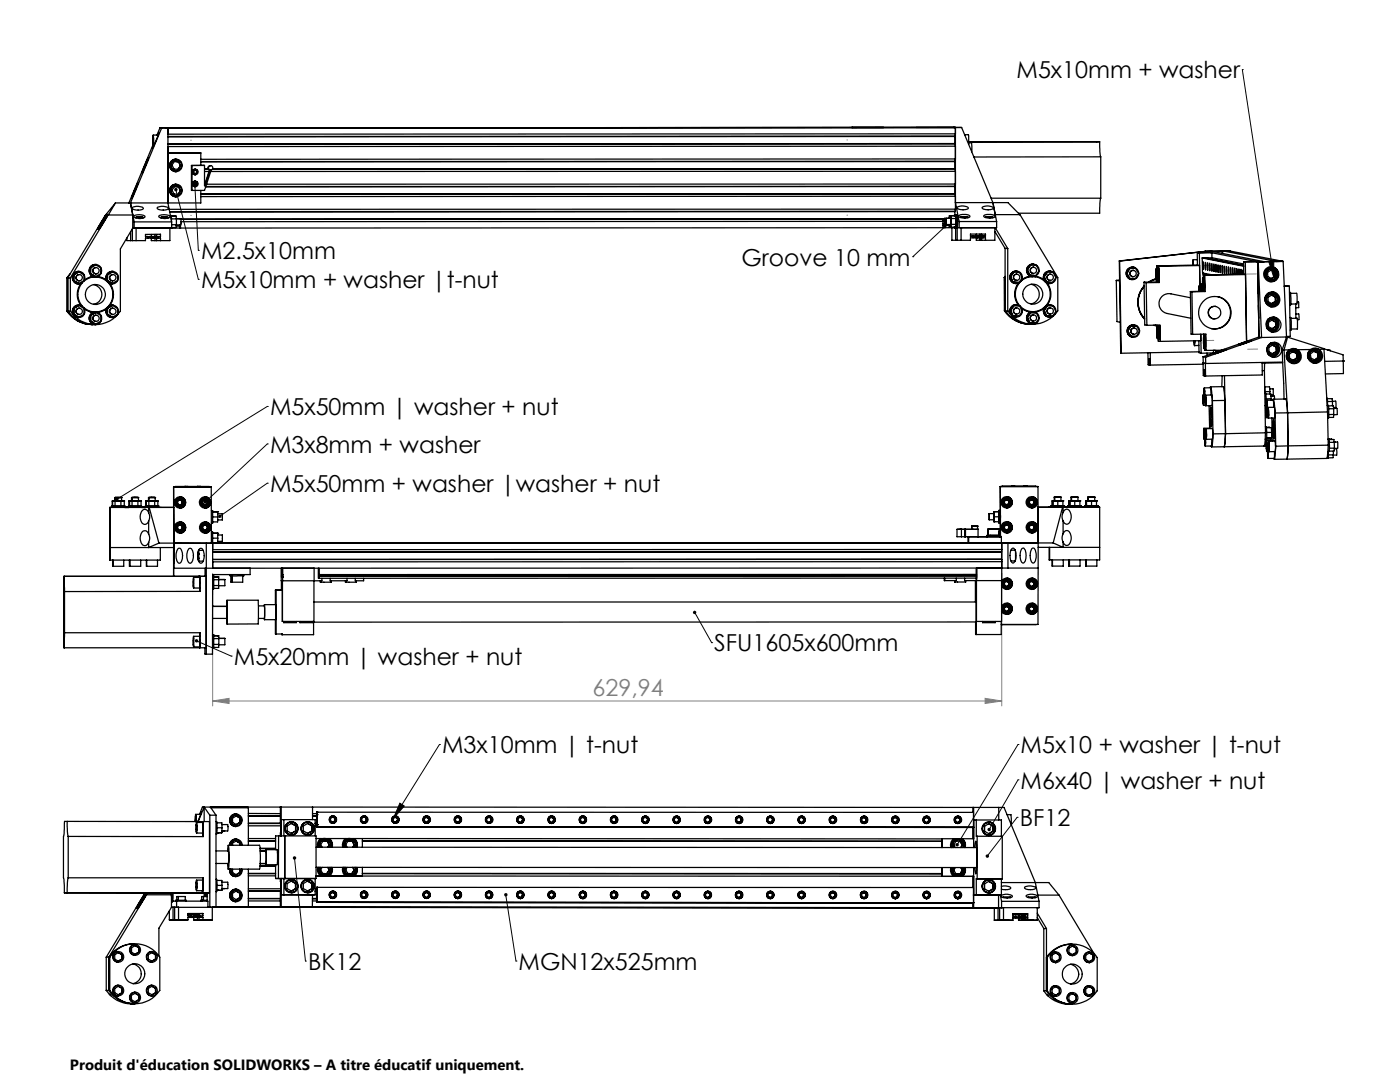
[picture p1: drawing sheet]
<svg xmlns="http://www.w3.org/2000/svg" width="279mm" height="216mm" viewBox="0 0 279 216" stroke-linecap="round" stroke-linejoin="round" font-family="sans-serif">
<defs><g id="words">
<g font-size="4.7">
<text x="202.9" y="15.6">M5x10mm + washer</text>
<text x="40.1" y="51.7">M2.5x10mm</text>
<text x="148" y="53">Groove 10 mm</text>
<text x="40.1" y="57.5">M5x10mm + washer |t-nut</text>
<text x="53.9" y="82.8">M5x50mm | washer + nut</text>
<text x="53.9" y="90.3">M3x8mm + washer</text>
<text x="53.9" y="98.2">M5x50mm + washer |washer + nut</text>
<text x="142.6" y="130">SFU1605x600mm</text>
<text x="46.7" y="132.7">M5x20mm | washer + nut</text>
<text x="88.2" y="150.3">M3x10mm | t-nut</text>
<text x="203.7" y="150.3">M5x10 + washer | t-nut</text>
<text x="203.7" y="157.3">M6x40 | washer + nut</text>
<text x="203.5" y="164.8">BF12</text>
<text x="61.5" y="193.5">BK12</text>
<text x="103.5" y="193.5">MGN12x525mm</text>
</g>
<text font-size="4.7" fill="#808080" x="118.3" y="138.8">629,94</text>
<text font-size="3" x="14" y="213.5">Produit d'éducation SOLIDWORKS – A titre éducatif uniquement.</text>
</g></defs>
<path d="M42.4 114.4v26.5M199.9 114.4v26.5M42.4 139.9l3.3-.6v1.1zM42.4 139.9h157.5M196.6 139.3l3.3 .6-3.3 .5z" fill="none" stroke="#808080" stroke-width=".2"/>
<g fill="none" stroke="#000" stroke-width=".2">
<path d="M247.9 13.9h.1M247.9 13.9l6.3 41.4M35.1 37.9l4.5 17.8M38.9 36.7l.7 13.3M39.6 55.7h.1M39.6 50h.1M182.2 51.2h.1M188.6 45.3l-6.4 5.9M253.2 52.1l1-.1v3.3zM53.3 88.6h.1M53.3 81.1h.1M53.3 96.4h.1"/>
<path d="M53.3 88.6l-12.3 11.6M53.3 81.1l-30 18.5M53.3 96.4l-9.4 6.6M39.2 127.9l6.9 3M46.1 130.9h.1M138.6 122.2l3.4 6M142 128.2h.1M87.7 148.6h.1M87.7 148.6l-9.2 14.7M203.2 155.6h.1M203.2 148.6h.1M203.2 155.6l-5.8 9.9"/>
<path d="M203.2 148.6l-12.2 20M58.8 171.2l2.2 20.6M79.8 160.3l.9 .5-2.2 2.5zM100.9 178.5l2.1 13.3M203 163.1h.1M203 163.1l-6 7.7M61 191.8h.1M103 191.8h.1"/>
</g>
<g fill="none" stroke="#808080" stroke-width=".2" stroke-dasharray="30.5 1.3 1.3 1.3">
<path d="M38.2 28h-.1M169 27.9h.1M38.2 43h-.1M169 42.9h.2M240 53l2-.1M250.7 54.7h-2M240.2 68l2-.1M251 69.7h-2M63.4 115.4v-2M63.7 115.4v-2M194.7 113.3v2M194.9 113.3v2"/>
<path d="M63.3 178.5h-.1M63.3 163.5h-.1M194.2 178.6h.1M194.2 163.6h.1"/>
</g>
<path d="M196.6 139.3l3.3 .6-3.3 .5zM42.4 139.9l3.3-.6v1.1z" fill="#808080"/>
<path d="M79.8 160.3l.9 .5-2.2 2.5zM196.8 170.6l-.1 .1 .1 .4 .2-.3-.2 .3a.34 .34 0 0 0 .5 0 .34 .34 0 0 0 0-.5 .34 .34 0 0 0-.5 0zM58.6 170.9a.34 .34 0 0 0 .1 .6 .34 .34 0 0 0 .5-.3 .34 .34 0 0 0-.5-.3l.1 .3-.1-.3zM197.2 165.2a.33 .33 0 0 0 0 .6l.2-.3-.2 .3a.34 .34 0 0 0 .5-.3 .34 .34 0 0 0-.5-.3zM190.8 168.3a.33 .33 0 0 0 .1 .5l.1-.2-.1 .2a.34 .34 0 0 0 .4-.3 .34 .34 0 0 0-.5-.2zM100.8 178.3a.33 .33 0 0 0-.1 .5 .33 .33 0 0 0 .5-.1 .33 .33 0 0 0-.3-.5v.3v-.3zM40.8 99.9l-.2 .3 .1 .2 .3-.2-.3 .2a.35 .35 0 0 0 .5 0 .35 .35 0 0 0 0-.4 .35 .35 0 0 0-.4-.1zM23.1 99.4l-.1 .4 .3-.2-.3 .2a.35 .35 0 0 0 .5 .1 .35 .35 0 0 0 .1-.5 .35 .35 0 0 0-.5 0zM43.6 102.8v.4l.3-.2-.3 .2a.34 .34 0 0 0 .5 .1 .34 .34 0 0 0 0-.5 .34 .34 0 0 0-.5 0zM39 127.6l-.1 .1 .3 .2-.3-.2a.35 .35 0 0 0 .3 .5 .35 .35 0 0 0 .4-.4 .35 .35 0 0 0-.6-.2zM138.4 122a.34 .34 0 0 0 0 .5 .34 .34 0 0 0 .5-.2 .34 .34 0 0 0-.4-.4l.1 .3zM34.9 37.5a.36 .36 0 0 0 0 .6 .36 .36 0 0 0 .5-.2 .36 .36 0 0 0-.4-.4l.1 .4-.1-.4zM38.7 36.4a.34 .34 0 0 0-.1 .6 .34 .34 0 0 0 .6-.1 .34 .34 0 0 0-.3-.5v.3v-.3zM188.3 45a.35 .35 0 0 0 0 .5 .35 .35 0 0 0 .5 0 .35 .35 0 0 0 0-.5l-.2 .3 .2-.3zM253.2 52.1l1-.1v3.3z" fill="#000"/>
<g fill="none" stroke="#000" stroke-width=".25">
<path d="M27.5 36.5l-.4 1.2-.8 1.8zM29.6 31.5l-.2 .7-1 2.3zM30.5 28.4l.1 .5v-.5M30.5 27.6l.1-.5v1.3M30.5 27.6v.8M30.5 28.4h.1M30.5 27.6h.1M30.6 27v2.1zM30.6 28.9l-4.9 11.6M30.6 27h1M30.6 29.1h.1M31.3 27l.6-1.5 158.8-.1v16.3"/>
<path d="M31.4 27l.3-.5-1.3 3 .2-.5M32.3 25.5l-6.3 15M33 25.5h.1M33.5 30.5h6.6v2.5M33.5 25.5v15l.8 3.8M33.5 26.8l157.2-.1-.1 .5h-157.1M33.5 28.8l157.1-.1 .1 .5h-157.2M33.6 30.5v10M34.4 34l.7 .3M34.4 39l.7 .3M34.8 32.2l.9 .1M34.8 32.2l-.5 .7 .4 .8 .9 .1 .5-.7"/>
<path d="M34.8 32.2l.8 .1M34.8 37.2l.8 .1M35.1 34.3h.1M35.1 39.3h.1M35.1 31.8a1.24 1.24 0 0 0-1.2 .8 1.24 1.24 0 0 0 .5 1.4M35.1 36.8a1.24 1.24 0 0 0-1.2 .8 1.24 1.24 0 0 0 .5 1.4M35.1 31.8h.1M35.1 36.8h.1M35.2 31.9a1.08 1.08 0 0 0-1.2 1.1 1.08 1.08 0 0 0 1.2 1.1M35.2 36.9a1.06 1.06 0 0 0-1.2 1.1 1.06 1.06 0 0 0 1.2 1.1M35.6 37.3h.1M35.6 32.3h.1"/>
<path d="M35.6 32.3l.4 .8M35.6 37.3l.4 .8M35.7 32.3l.4 .8M35.7 37.3l-.8-.1-.6 .7 .4 .8 .9 .1 .5-.7M35.7 37.3l.4 .8M36 33.1h.1M36 33.1l-.5 .7M36 38.1h.1M36 38.1l-.5 .7M38.2 33v5h2.6l1.4-4.1a.43 .43 0 0 0 .2-.7 .43 .43 0 0 0-.7 0 .43 .43 0 0 0 .2 .7M38.2 33h2.6M38.3 33v5"/>
<path d="M38.9 36.1a.56 .56 0 0 0-.5 .6 .56 .56 0 0 0 .5 .6M38.9 33.8a.56 .56 0 0 0-.5 .5 .56 .56 0 0 0 .5 .6M38.9 37.3h.1M38.9 36.1h.1M38.9 34.9h.1M38.9 33.8h.1M39.2 36.4h.1M39.2 34h.1M39.2 36.4l-.3-.1-.3 .3 .1 .4h.4l.2-.2M39.2 36.4l.1 .4M39.2 34h-.3l-.3 .3 .1 .3h.4l.2-.2M39.2 34l.1 .4"/>
<path d="M39.3 36.8h.1M39.3 34.4h.1M40.1 38v2.5h-17.1M40.1 31.8l150.6-.1-.1 .5h-150.5M40.1 38.8l150.5-.1 .1 .5h-150.6M40.8 33.8h.8M40.8 36.8h.1M40.8 33.7h.8M40.8 34.2h.9M40.8 33v4l1.1-3.1M41.2 36.8l149.5-.1-.1 .5h-149.5M41.8 33.9l-1 3.1"/>
<path d="M41.8 33.9h.1M42.1 33.1a.44 .44 0 0 0-.6 .3 .44 .44 0 0 0 .3 .5M42.4 33.8l148.2-.1 .1 .5h-148.6M170 25.4h.1M170 25.4h6.4M182.8 25.4h9.1l6.3 15M190.4 25.4h.1M190.6 27.2v1.5M190.6 32.2v1.5M190.6 37.2v1.5M190.6 37.2l-149.6 .1M190.6 27.2l-157.1 .1"/>
<path d="M190.6 28.6l-157.1 .1M190.6 32.2l-150.5 .1M190.6 33.7h-148.2M190.6 38.7h-150.5M192.5 26.9h.8v1.9M193.3 28.5h.6v1.8M193.3 28.3h26.2v1.9l.2 1.1M197.8 39.5h21.9M219.7 39.5l-.2 3h-16.2M219.7 31.3h-25.4M219.7 31.3v8.2M13.3 55.5h.7"/>
<path d="M13.3 55.5v6.6M14 54.6l-.7 .9M14 55.5v6.6M14.7 56l1 .6M14.7 56h.1M14.7 54.8v1.2M15.7 56.7h.1M15.7 54.2h.1M15.7 54.2a1.25 1.25 0 0 0-1.3 1.2 1.25 1.25 0 0 0 1.3 1.3M15.7 56.6h.1M15.7 54.3h.1M15.8 54.3l1 .6v1.1l-1.1 .6"/>
<path d="M15.8 54.3l-1.1 .5M15.8 54.8a.62 .62 0 0 0-.7 .6 .62 .62 0 0 0 .7 .6M16.2 56.6a3.6 3.6 0 0 0 0 4.4M16.5 56.4a3.4 3.4 0 0 0 0 4.7M16.7 56.2a3.5 3.5 0 0 1 4.8 .1 3.5 3.5 0 0 1 0 4.9 3.5 3.5 0 0 1-4.8 .1M18 54.6l1.1 .6M18 54.6h.1M18.1 53.4l-.1 1.2M18.1 53.4h.1M18.1 54.6l1 .6M18.1 53.4v1.2M18.6 55.2l-1.2 .3-.5 .4"/>
<path d="M18.7 56.8a1.99 1.99 0 0 1 1.6 2 1.99 1.99 0 0 1-1.6 1.9M19 55.3h-1M19 55.3h.1M19 52.8h.1M19 52.8a1.25 1.25 0 0 0-1.2 1.2 1.25 1.25 0 0 0 1.2 1.3M19.1 52.8l1 .6v1.2l-1 .6M19.1 52.8l-1 .6M19.2 53.4a.64 .64 0 0 0-.7 .6 .64 .64 0 0 0 .7 .6M19.3 55.2l.3 .1M19.5 55.2l1.2 .3 .5 .4M21 43l-7.5 12.5v6.6a5.9 5.9 0 0 0 5 2.7M21 43h.1"/>
<path d="M21.1 43l-1.7 2.8 1.8-2.8M21.1 43l.2-.2-.1 .2M21.2 43h.1M21.3 43l-1.6 2.8 1.7-2.8M21.3 43l.3-.2-.2 .2M21.4 56h.1M21.4 56l1 .6M21.4 54.8h.1M21.4 54.8v1.2M21.4 43h.1M21.5 54.8l-.1 1.2M21.5 43l-7.5 12.5"/>
<path d="M21.6 42.9l-.1 .1M21.6 42.9h4.9M21.9 56.6a3.7 3.7 0 0 1 0 4.4M22.4 56.7h.1M22.4 54.2h.1M22.4 54.2a1.25 1.25 0 0 0-1.3 1.2 1.25 1.25 0 0 0 1.3 1.3M22.5 54.3l1 .6v1.1l-1.1 .6M22.5 54.3l-1.1 .5M22.5 54.3l-1 .5M22.5 54.8a.62 .62 0 0 0-.7 .6 .62 .62 0 0 0 .7 .6M23 40.5l-2 2.5M23 40.5l-1.4 2.4"/>
<path d="M25.3 47.5v.5h3.7v-.5h.5v-.3h-.5v-.4l3-.1v.5h-2.3v.3h.7M25.7 40.5h.1M26 40.5l.5 2.4M26 40.5l.8 3.8M26.1 46.2v1.8M26.4 45.7v2.3M26.5 45.5l-2.5 4.2v12.4l-.6 .8M26.5 41.3l1.3-.1a.56 .56 0 0 1 .8 .5 2.18 2.18 0 0 1-2.2-.1zM26.5 45.5h9.5M26.5 42.9v2.6M26.7 43.1a2.21 2.21 0 0 1 2.2 .1 1.67 1.67 0 0 1-2.2-.1zM26.8 44.3h7.5"/>
<path d="M26.8 44.3v1.2M27.1 43.4h1.4zM27.1 43.4v.1M27.2 45.5h.1M27.2 45.5v2.5M27.3 43.4h1M27.6 43.4h.1M28.1 43.4h.1M28.5 43.4v.1M30.2 46.8v.4M30.4 47.5h1.6v.5M30.4 47.2v.3"/>
<path d="M30.8 47.2v.3M30.9 46.8v.4M30.9 47.5v.5M31.3 46.8v.4M31.3 47.5v.5M31.4 41.4a2.01 2.01 0 0 1 2.2 .2 1.93 1.93 0 0 1-2.2 0zM31.5 47.2v.3M31.7 43.1a2.27 2.27 0 0 1 2.2 .1 1.72 1.72 0 0 1-2.2-.1zM32.1 43.4h1.4zM32.1 43.4v.1M32.3 43.4h1M32.6 43.4h.1"/>
<path d="M33.1 43.4h.1M33.5 43.4v.1M33.9 45.5h.1M33.9 45.5v2.5h-3.7v-.5M34 43l.2 .1v1M34.2 43.1h.9l.1 .6-.1 1.7h-.8M34.3 44.3v1.2M34.9 43.1h.1M35.8 43.6h.1M35.9 45v.5M35.9 44.9v.1h-.7M36 44.9v.6"/>
<path d="M36.1 43.6v1.3l-1.8-.1M36.1 43.8l152-.1 .1 .5M188.1 43.7h.1M188.1 43.7h.4M188.2 44.2h-152.1M188.2 44.2v1.2M188.2 44.6h.3M188.2 45h1.2M188.2 43.9h.3M188.5 43.6l-154.3 .1M188.5 43.6v1.2zM188.5 43.6h1.3v.1v1.1h-1.3"/>
<path d="M188.8 43.6v1.2zM189.4 44.8l.1 .5M189.5 43.6h.1M189.5 43h1.2l.1 .6M189.5 43v.6M189.5 43l-.1 .6M189.5 44.8v.5M189.7 43.6l.1-.6v.6M189.8 43.6h1M189.8 43.6v1.2M189.8 44.8v.5l-.1-.5M189.8 44.8h1"/>
<path d="M190 45.4v2.5h3.7v-.5h.5v-.3h-.5v-.4h3v.4h-2.4v.3h2.4v.5M190.4 43l.1-.1v.1M190.5 43h.1M190.5 42.9l.6 .1-.1 4.9M190.5 45.3l-.1 .1M190.6 42.2v.7M190.6 42.2l-156.7 .1M190.7 41.7l-156.9 .1M190.7 41.7l-.1 .5h-156.7M190.7 43v2.4M190.7 45.3v.1M190.7 45.4v2.5"/>
<path d="M190.7 45.4h.1M190.7 42.9h.1M190.8 43.6v1.2M190.8 44.8l-.1 .5h-1.2M191 41.3a2.08 2.08 0 0 1 2.3 .2 1.72 1.72 0 0 1-2.3-.1zM191.4 43a2.11 2.11 0 0 1 2.2 .1 1.58 1.58 0 0 1-1.8 .3l-.4-.1zM191.4 44.2h7.5M191.4 44.2v1.2M191.8 43.3h1.3zM191.8 43.3v.1M191.8 45.4h.1M191.8 45.4v2.5"/>
<path d="M191.9 43.3h1.1M192.3 43.3h.1M192.8 43.3h.1M193.1 43.3v.2M194.8 46.7v.4M195.1 47.1v.3M195.4 47.1v.3M195.6 46.7v.4M195.6 47.4v.5M195.9 46.7v.4M195.9 47.4v.5M196 41.3a2.01 2.01 0 0 1 2.2 .2 1.78 1.78 0 0 1-2.2 0z"/>
<path d="M196.2 47.1v.3M196.4 43a1.99 1.99 0 0 1 2.2 .2 1.99 1.99 0 0 1-2.3-.1zM196.7 43.3h1.4zM196.7 43.3v.1M197 43.3h.9M197.3 43.3h.1M197.8 43.3h.1M198.1 43.3v.2M198.2 40.4l.4 2.4h4.9M198.2 40.4l.7 3.8M198.5 45.4h.1M198.5 45.4v2.5h-3.7v-.5"/>
<path d="M198.5 46.2l2.1 3.4M198.6 45.4l2.5 4.2M198.9 44.2v1.2l-162.9 .1M200.4 55.4h.2M200.4 55.4v6.6M200.6 49.6v12.4a6.2 6.2 0 0 0 4.9 2.7M200.6 55.1l-.2 .3M200.6 49.6h.5M201.1 49.6v12.4M201.6 55.2h.1M201.6 55.2l.5 1.1M201.7 55.2l.4 1.1"/>
<path d="M202.1 56.3l1.2 .1M202.4 54.3l1.1 .1 .5 1.1-.7 .9M202.4 54.3l-.7 .9M202.4 54.3l-.8 .9M202.7 56.6h.1M202.8 54.1h.1M202.8 54.1a1.25 1.25 0 0 0-1.3 1.2 1.25 1.25 0 0 0 1.2 1.3M202.8 56h.1M202.9 54.7a.62 .62 0 0 0-.7 .6 .62 .62 0 0 0 .6 .7M203.2 56.5a3.7 3.7 0 0 0 0 4.4M203.3 56.4h.1M203.5 42.8l7.6 12.6v6.6l-.6 .8"/>
<path d="M203.5 42.8l-2.3-2.4h-10.5l.7 3.8M203.6 56.3a3.5 3.5 0 0 0 0 4.8M203.8 56.1a3.5 3.5 0 0 1 4.8 .2 3.5 3.5 0 0 1 0 4.8 3.5 3.5 0 0 1-4.8 .2M205 53.8h.1M205 53.8l.5 1.1M205.1 53.8l.4 1.1M205.5 54.9l1.2 .1M205.6 55.1l-1.1 .4-.6 .3M205.7 52.9l1.2 .1 .5 1-.7 1M205.7 52.9l-.6 .9M205.7 52.9l-.7 .9M205.8 56.7a1.99 1.99 0 0 1 1.6 2 1.99 1.99 0 0 1-1.7 1.9"/>
<path d="M206.1 52.7h.1M206.1 52.7a1.24 1.24 0 0 0-1.2 1.2 1.24 1.24 0 0 0 1.2 1.3h-1.1M206.3 53.3a.64 .64 0 0 0-.7 .6 .64 .64 0 0 0 .6 .7M206.4 55.2h.3M206.6 55.1l1.2 .4 .5 .3M206.6 55h.1M208.4 55.2h.1M208.4 55.2l.4 1.1M208.4 55.2l.5 1.1M208.8 56.3h.1M208.8 56.3l1.2 .1M208.9 56.3l1.1 .1"/>
<path d="M209 56.5a3.7 3.7 0 0 1 0 4.4M209.1 54.3l-.7 .9M209.1 54.3l1.1 .1 .5 1-.7 1M209.5 54.1h.1M209.5 54.1a1.25 1.25 0 0 0-1.3 1.2 1.25 1.25 0 0 0 1.3 1.3M209.6 54.7a.62 .62 0 0 0-.7 .6 .62 .62 0 0 0 .7 .7M222.8 56l.1 8.2 .7 .1M222.8 56l.6 .1M223.4 52.1h.1M223.4 52.1l.3 18.3 .1 .1M223.4 55.8l-.6 .2M223.4 52.1l.4 18.4"/>
<path d="M224.9 54.6h.1M224.9 54.6l.6 1M225.4 53.6h1.2M225.4 53.6h.1M225.4 53.6l-.5 1M225.5 53.6l-.6 1M225.7 55.8h.1M226.2 53.3h.1M226.2 53.3a1.24 1.24 0 0 0-1.4 1 1.24 1.24 0 0 0 .9 1.5M226.3 54a.63 .63 0 0 0-.8 .5 .63 .63 0 0 0 .5 .7M226.6 53.6h-1.1M226.6 53.6l.6 .9-.5 1.1h-1.3l-.5-1"/>
<path d="M228.3 57.1a4.9 4.9 0 0 0 .1 6.6M228.3 57.1a4.9 4.9 0 0 0 .1 6.5 4.8 4.8 0 0 1-.1-6.5zM228.3 56.3l.4 .1M228.3 56.3l.2 8.5 .4 .1M228.4 56.3h.1h-.2M228.4 56.3h.1M228.7 56.4l.2 8.5M229.3 56.3l1.4-.6-1.4 .6M230.7 54.3v1M230.7 55.6l-1.5 .7M230.7 53.6l.1 2.5zM230.7 55.3l.1 .5v-.5"/>
<path d="M230.7 55.3h.1M230.8 53.6h.2M230.8 56.1h.5M230.8 54.3v1M230.8 54.3v-.5l-.1 .5M230.8 54.3h-.1M230.9 53.1v.5M230.9 54.4l.1-.6v.6M230.9 54.4v1M230.9 54.4h.1M230.9 53.1h.4M230.9 53.6l.2 1.2-.1 1.3z"/>
<path d="M230.9 55.4h.1M230.9 56.1v.2M230.9 55.4l.1 .5v-.5M230.9 56.3h-2.5M230.9 56.3l.5 .1M231 53.6v-.2v.2M231 56.1h.1M231 54.4v1M231.2 53.6l.1 .9-.1 1.7v-.1M231.2 53.6h-.2M231.3 53.1l.1 3.3M231.4 56.4h-2.7"/>
<path d="M237.6 59.4l-3.9-.8a2 2 0 0 0-2.4 1.6 2 2 0 0 0 1.6 2.3l4.7 1M237.6 58.2h.3M237.6 58.2l.1 8.5h.3M237.9 58.2l.1 8.5M238.1 52.5v.4v-1l.1 1M238.1 52.5v-.5l.1 .5M238.1 52.5h.1M238.1 51.8h.9M238.2 52.5v.4M238.9 50.4l.1 2.5M238.9 50.4l.5 .1M238.9 50.4l2.5-.1 .5 .1"/>
<path d="M239 52.9l.4 .1-8.1 .1M239 52.9l-8.1 .2M239.3 50.3l.3 .1M239.3 50.3l-15.9 1.8M239.3 50.3v.1M239.3 57.9h.1M239.4 56.9h.3M239.4 50.5l.1 6.4M239.4 58.1l-.1-.9v.9v-.4l.1-.7 .1 1.1M239.4 58.1h.1M239.5 56.7h.5zM239.6 56.8v.1"/>
<path d="M239.6 58h.1M239.7 56.8v.2M239.7 57l.1 1.1-.1-.8-.1 .8zM239.7 57h.3M239.7 56.8h.2v.2M239.7 56.8h.3M239.9 51.5l8.3 1.6M239.9 51.5l.1 3 1.8 .3M239.9 51.5l8.3 1.5M240 56.2l.1-.6v.6M240 56.2v1M240 56.2h.1"/>
<path d="M240 55.4l.1 2.5zM240 55.4h.3M240 57.2l.1 .4v-.4M240 57.2h.1M240.1 57.9v.2M240.1 57.9h.3M240.1 56.2v1M240.1 52.3l.1 1.5zM240.1 54.9v.5M240.1 54.9h.4M240.2 54.5v.4zM240.2 57.9v.2"/>
<path d="M240.2 58.1l-2.6 .1M240.2 58.1l.3 .1M240.2 55.4l.1-.1 .1 1.4-.1 1.3v-.1M240.4 50.2l-17 1.9M240.4 50.2h.1M240.5 54.9v3.3M240.5 50.2l10.5 2M240.5 50.2l1.3-.1 10.5 2.1h-1.3M240.5 50.2l.5 .1M240.5 58.2h-2.6M240.6 52.4v1.4zM240.6 54.6v.3"/>
<path d="M240.7 51.5l1.2-.1 6.3 1.3M240.7 51.5l7.5 1.5M240.7 51.5h.1M241 52.4v1.5zM241 50.3l-1 .1M241 50.3v.1M241.4 52.5v1.5zM241.8 52.6l.1 1.5zM241.9 50.4l-2.5 .1M241.9 50.4v1M242.2 52.7l.1 1.5zM242.6 52.8l.1 1.5z"/>
<path d="M243 59.2a3.3 3.3 0 0 1 2.5 3.8 3.3 3.3 0 0 1-3.7 2.6M243.1 52.8v1.5zM243.5 52.9v1.5zM243.9 53v1.5zM244.2 50.1l10.5 2.1 1.3-.1M244.2 50.1l-.4 .5M244.2 50.1h1.3M244.3 53.1l.1 1.5zM244.7 53.2l.1 1.4zM245.2 53.2v1.6zM245.5 50.1l10.5 2M245.5 50.1l-5 .1"/>
<path d="M245.5 50.1l-5.1 .1M245.6 53.3v1.5zM246 54.8v-1.4l.1 1.4M246.4 54.8v-1.3l.1 1.3M246.8 54.8v-1.2l.1 1.2M247.2 54.8l.1-1.1v1.1M247.7 54.7v-1v1M248 54.7l.1-.9v.9M248.2 52.2v2.5M248.2 52.2l.3 .1M248.2 52.2h2.8M248.2 54.7l.4 .1-8.1 .1"/>
<path d="M248.2 54.7l-8.1 .2M248.5 52.3l.3 15.8M251 52.2v1.3M251 52.2l.2 15M251 52.2l-2.5 .1M251 52.2h.1M251.1 52.2l.7 15.1M253.4 56h.1M253.7 53.9l.7 .4M253.7 53.9l-.7 .4v.9l.8 .4 .7-.5M253.7 53.9l.8 .4M253.8 58.9l-.8 .4 .1 .9 .8 .4 .7-.5"/>
<path d="M253.8 58.9l.8 .4M253.8 58.9l.7 .4M253.9 53.5a1.26 1.26 0 0 0-1.5 1 1.26 1.26 0 0 0 1 1.5M253.9 53.2a1.51 1.51 0 0 1 1.2 1.8 1.51 1.51 0 0 1-1.7 1.2M253.9 53.7a1.06 1.06 0 0 0-1.3 .8 1.06 1.06 0 0 0 .9 1.3M254 58.5h.1M254 58.5a1.24 1.24 0 0 0-1.5 1 1.24 1.24 0 0 0 1 1.4M254 58.7a1.07 1.07 0 0 0-1.3 .8 1.07 1.07 0 0 0 .9 1.3M254.1 58.2a1.51 1.51 0 0 1 1.1 1.8 1.51 1.51 0 0 1-1.7 1.2M254.4 54.3h.1M254.4 55.1l-.7 .5M254.4 55.1h.1"/>
<path d="M254.4 54.3v.8M254.5 54.3v.8M254.5 59.3h.1M254.5 59.3v.8M254.6 59.3v.8M256 52.1l-5 .1M256 52.1l.1 .1M256.1 52.2h-5M256.1 52.2l.7 15M256.3 57l1 .1M257.3 57.1l.2 10h-.7M257.3 57.1l-1 .1"/>
<path d="M257.4 58.3l.2 .1v1v1.4l-.2 .1M257.6 58.5h1.2l.1 .7-.1 1.4-1.2 .1M13.3 62.1a6.1 6.1 0 0 0 5.7 2.7M13.3 62.1h.7M14 62.1a5.9 5.9 0 0 0 5 2.7M14.7 62.7h.1M14.7 62.7l1 .6M14.7 61.5v1.2M14.7 61.5h.1M14.8 61.5l-.1 1.2M15.7 60.9h.1M15.7 60.9a1.24 1.24 0 0 0-1.3 1.2 1.24 1.24 0 0 0 1.3 1.3"/>
<path d="M15.7 63.3h.1M15.8 61l-1 .5M15.8 61l1 .6v1.1l-1.1 .6M15.8 61l-1.1 .5M15.8 61.5a.64 .64 0 0 0-.7 .6 .64 .64 0 0 0 .7 .7M16.9 61.7l1.7 .7M17.9 62.2l1.1 .1M18.1 62.9h.1M18.1 64.1l1 .6M18.1 62.9v1.2M19 62.3h.1M19 62.3a1.25 1.25 0 0 0-1.2 1.2 1.25 1.25 0 0 0 1.2 1.3"/>
<path d="M19 64.7h.1M19.1 62.4l-1 .5M19.1 62.4l1 .5v1.2l-1 .6M19.2 62.9a.62 .62 0 0 0-.7 .6 .62 .62 0 0 0 .7 .6M19.6 62.2l-.3 .1M21.2 61.6l-.5 .4-1.2 .4M21.4 61.5h.1M21.4 62.7l1 .6M21.4 61.5v1.2M21.5 61.5l-.1 1.2M22.4 60.9h.1M22.4 60.9a1.25 1.25 0 0 0-1.3 1.2 1.25 1.25 0 0 0 1.3 1.3"/>
<path d="M22.4 63.3h.1M22.5 61l-1.1 .5M22.5 61l-1 .5M22.5 61l1 .6v1.1l-1.1 .6M22.5 61.5a.64 .64 0 0 0-.7 .6 .64 .64 0 0 0 .7 .7M23.1 63.1v.1a6.1 6.1 0 0 1-4 1.6M200.4 62a6.2 6.2 0 0 0 5.7 2.7M200.4 62h.7M201.1 62a5.9 5.9 0 0 0 5 2.7M201.6 61.9h.1M201.6 61.9l.5 1.1M201.7 61.9l.4 1.1"/>
<path d="M202.1 63l1.2 .1M202.4 61l-.8 .9M202.4 61l1.1 .1 .5 1.1-.7 .9M202.4 61l-.7 .9M202.7 63.3h.1M202.8 60.8h.1M202.8 60.8a1.25 1.25 0 0 0-1.3 1.2 1.25 1.25 0 0 0 1.2 1.3M202.8 62.7h.1M202.9 61.4a.64 .64 0 0 0-.7 .6 .64 .64 0 0 0 .6 .7M203.3 63.1h.1M203.9 61.6l1.7 .7M205 62.1l1.1 .1"/>
<path d="M205 63.3h.1M205 63.3l.5 1.1M205.1 63.3l.4 1.1M205.5 64.4h.1M205.5 64.4l1.2 .1M205.7 62.4l1.2 .1 .5 1-.7 1M205.7 62.4l-.6 .9M205.7 62.4l-.7 .9M206.1 62.2h.1M206.1 62.2a1.25 1.25 0 0 0-1.2 1.2 1.25 1.25 0 0 0 1.2 1.3M206.3 62.8a.62 .62 0 0 0-.7 .6 .62 .62 0 0 0 .6 .7M206.7 62.2h-.3"/>
<path d="M208.3 61.6l-.5 .3-1.2 .4M208.4 61.9h.1M208.4 61.9l.4 1.1M208.8 63l1.2 .1M209.1 61l1.1 .1 .5 1.1-.7 .9M209.1 61l-.7 .9M209.5 60.8h.1M209.5 60.8a1.25 1.25 0 0 0-1.3 1.2 1.25 1.25 0 0 0 1.3 1.3M209.6 61.4a.64 .64 0 0 0-.7 .6 .64 .64 0 0 0 .7 .7M210 63.1h.1M210.2 63.1h-.1a6.1 6.1 0 0 1-3.9 1.6M225 66.1h.1"/>
<path d="M225.1 66.1l.6 1M225.6 65.1h.1M225.6 65.1h1.2M225.6 65.1l-.6 1M225.7 65.1l-.6 1M226.4 65.5a.63 .63 0 0 0-.7 .5 .63 .63 0 0 0 .5 .7M226.4 64.8a1.24 1.24 0 0 0-1.5 1 1.24 1.24 0 0 0 1.1 1.5M226.8 65.1h-1.1M226.8 65.1l.6 .9-.6 1.1h-1.2l-.6-1M228.9 64.9h2.6l.1 3.2M229.1 70.4v2.4h.3M229.2 72.3h.2v.5h.2"/>
<path d="M229.2 72h.2M229.2 72.3l.1 .5M229.3 72.3l-.1-.8 .2 .1v.7M229.6 70.4v2.4M230.3 64.9l.6 .2M230.9 66.8l.1 .5v-.5M230.9 65.8v-.5l.1 .5M230.9 65.8v1M230.9 65.8h.1M230.9 66.8h.1M230.9 65.1l.1 2.5zM230.9 65.1h.3"/>
<path d="M231 65l-.4-.1 .5 .1M231 67.6h.2l-.1 .5h.5M231 65.8v1M231.1 64.9v.2M231.1 65.9h.1M231.1 66.9l.1 .5v-.5M231.1 65.9v-.6l.1 .6M231.1 65.9v1M231.1 66.9h.1M231.1 65.1l.1 2.5-.1-1.3zM231.1 65.1l.1-.2v.2M231.1 65.1h.3"/>
<path d="M231.2 67.6h.1M231.2 67.6h.3M231.2 65.9v1M231.4 65.1l.1 1.6v1l-.1-.1M231.6 68.1l8-.1v-1.3l.1 3.8M238 66.7h2.7v3.2M238.3 68.3v-.3l.1 1M238.3 68.3l.1 .5v-.5M238.3 68.3h.1M238.4 68v.3M238.4 68v1M239.3 68.9l-.9 .1"/>
<path d="M239.3 68v2.4l.4 .1M239.3 70.2l-15.5 .3M240.1 72.4l.5 .1M240.1 72.4h.1M240.1 72.4v2.5l.2 .1M240.1 72.7l-10.5 .1M240.1 71.2l.5 .1M240.1 71.2v1.2M240.1 79.4v-.4l.1 .4M240.1 79.4v.8M240.1 79.4h.1M240.1 78.7l.1 2.2z"/>
<path d="M240.1 78.7h.2M240.2 67.6h.1M240.2 66.7v.3M240.2 67.6v1.1M240.2 79.4v.8M240.2 68.7l.1 .4v-.4M240.2 67.6v-.5l.1 .5M240.2 68.7h.1M240.2 66.9l.1 2.5zM240.2 66.9h.3M240.2 69.3v.2h.2M240.2 74.2v-.5l.3 .1v1.2"/>
<path d="M240.2 74.2h.1M240.2 74.2h.3h-.2M240.3 74.5h.1M240.3 69.4h.3M240.3 74.5h.2M240.3 74.2v.8M240.3 75h.2M240.3 77.4l.1 2.1zM240.3 78.9l.1 .4v-.4M240.3 78v-.4l.1 .4M240.3 66.7v.2M240.3 67.6v1.1"/>
<path d="M240.3 78v.9M240.3 78h.1M240.3 78.9h.1M240.3 77.4h1.3l.1 1.4M240.4 79.5h.1M240.4 69.4v.5h.3M240.4 78v.9M240.4 74.2h.1M240.5 66.9v-.1l.1 .7-.1 2v-.1M240.5 75h.1M240.6 79.4h.1M240.6 72.5h.1"/>
<path d="M240.6 72.5v2.5M240.6 79.4v-.4l.1 .4M240.6 79.4v.9M240.6 78.8v2.2zM240.6 78.8h1.2l.1 .8v1.3l-1.3 .1M240.6 71.3v1.2M240.7 79.4v.9M240.9 70.4v.5M241.5 77.4l.1-.2 .2 .7 .2 2M241.6 77.2h2.5l.4 2.7M242 79.9l.1 6.7M242.1 63.6h.1"/>
<path d="M242.2 70.4h.1M242.2 69.9v.5M242.2 70.4l-2.5 .1M242.4 69.9l.8 .2M242.6 70.3v.1M242.6 61.2a1.25 1.25 0 0 0-1.5 .9 1.25 1.25 0 0 0 1 1.5M242.8 70.2l1.6-.5-4.3 1.5M242.9 70.2v.1M242.9 70.3v.1M243 70.2l-.4 .1h.4h-.1M243.1 70.3l1.6-.5-2.2 .8 .4-.2M243.2 70.3h.1h-.4h.4"/>
<path d="M243.2 70.3h.1M243.8 69.9h-3.1M243.9 75l-.1 2.2M244.4 75l.2 11.5M244.5 79.9h-2.5M244.5 79.9l.1 6.6M247.1 68.7l2.3-.8zM247.5 68.8l2.2-.8zM251.1 61l.1 2.5M251.2 66v1.2M251.2 67.2l-8.5 3M251.2 67.2l.6 .1"/>
<path d="M251.8 67.3l-11.2 4M251.9 72.3v2.5l-11.3 .2M252.3 73.9l-.4 .1M252.3 73.9l.3 12.5M252.4 72.5l-.1 1.4M252.4 77.4v1M252.4 78.4h.2l.1 .9v1.5l-.3 .1M252.4 77.2h1v.9M252.4 78.1h1M252.6 78.6h1l.1 1M252.8 79.9l.1 2.1zM252.8 79.9l1.3-.1 .1 1.5"/>
<path d="M252.9 65.6l.6 .3M253 63.7a1.25 1.25 0 0 1 1.8 .2 1.25 1.25 0 0 1-.2 1.8 1.25 1.25 0 0 1-1.7-.2M253.4 77.6h.7v.2v1h-.5M253.4 78.1v.5M253.5 68.5a1.25 1.25 0 0 1 1.6 1.4 1.25 1.25 0 0 1-2 .8l.5 .2M253.5 65.9h.1M253.6 70.9h.1M253.6 79h.7l.1 .7M253.6 79h.3M253.7 79.6h-1M253.7 79.6v.2M253.9 63.9l.7 .4"/>
<path d="M253.9 68.9l.8 .4M254 79.8l.1-.1 .3 1.1 .1 1.6M254 63.5h-.4l-.5 .2M254 63.5h.1M254.1 79.7h2.5l.4 2.7M254.1 63.7a1.06 1.06 0 0 0-1.3 .8 1.06 1.06 0 0 0 .9 1.3M254.1 68.5h.1M254.1 68.5h-.6M254.2 68.7a1.06 1.06 0 0 0-1.3 .8 1.06 1.06 0 0 0 .9 1.3M254.2 63.3a1.5 1.5 0 0 1 1.1 1.7 1.5 1.5 0 0 1-1.6 1.2M254.4 68.3a1.49 1.49 0 0 1 1 1.7 1.49 1.49 0 0 1-1.6 1.2M254.5 60.1l-.7 .5"/>
<path d="M254.5 60.1h.1M254.6 64.3h.1M254.6 64.3v.8M254.6 65.1h.1M254.6 65.1l-.7 .5M254.6 64.3l-.7-.4-.7 .4v.9l.7 .4M254.6 64.3l.1 .8M254.7 69.3h.1M254.7 69.3v.8M254.7 65.1l-.8 .5M254.7 69.3l-.7-.4-.8 .4 .1 .9 .7 .4 .7-.5M254.7 70.1l-.7 .5"/>
<path d="M254.7 70.1h.1M255.9 69.7l.1 2.5M255.9 69.7l.4 .1M256 72.2l.3 7.4M256 72.4l-4.1 .1M256 72.2l-15.4 .3M256.3 69.8l.7 12.6M256.3 69.8h1M256.8 67.2l-.9 2.5M256.8 67.2l.2 .1M256.8 67.2l-5 .1M257 67.3l-.7 2.5"/>
<path d="M257 67.3l7.2 2.3v.1M257.4 63.4h.2l.1 .7v1.5v.3h-.2M257.7 63.5h1.2v.4v1.8h-1.2M258 70.2l.7 .3M258.2 69.8h.1M258.2 69.8a1.26 1.26 0 0 0-1.4 1 1.26 1.26 0 0 0 1 1.4M258.3 70a1.07 1.07 0 0 0-1.3 .8 1.07 1.07 0 0 0 .9 1.3M258.3 69.6a1.49 1.49 0 0 1 1.2 1.7 1.49 1.49 0 0 1-1.7 1.2M258.6 60.6v2.9M258.6 62.7h.6v1.1h-.3M258.7 70.5h.1M258.8 70.5l.1 .9"/>
<path d="M258.8 70.5l-.8-.3-.7 .5 .1 .8 .8 .4 .7-.5M258.8 71.4l-.7 .5M258.8 71.4h.1M258.9 60.3l.3 .1v1h-.6M258.9 69.8a1.51 1.51 0 0 1 .4 2.2 1.51 1.51 0 0 1-2.3 .1 1.51 1.51 0 0 1 .3-2.3M258.9 69.8l-.8-.3-.8 .3M261.5 69.7l-2.6 .1M262.2 70.1l.8 .3M262.2 70.1l-.7 .5 .1 .9 .8 .3 .7-.5M262.5 69.7h.1M262.5 69.7a1.26 1.26 0 0 0-1.5 1 1.26 1.26 0 0 0 1 1.5M262.5 69.9a1.07 1.07 0 0 0-1.3 .8 1.07 1.07 0 0 0 .9 1.3"/>
<path d="M262.6 69.5a1.49 1.49 0 0 1 1.1 1.7 1.49 1.49 0 0 1-1.6 1.2M263 70.4h.1M263 70.4l.1 .9M263.1 71.3l-.7 .5M263.1 71.3h.1M263.2 69.7a1.52 1.52 0 0 1 .5 2.1 1.52 1.52 0 0 1-2.2 .4 1.52 1.52 0 0 1-.3-2.1l.3-.4M263.2 69.7l-.8-.2-.9 .2M264.2 69.7h-1M264.2 69.7l.7 12.5M264.2 69.6l3.8 1.2 .1 1.2M264.8 79.4l.1 1.5M264.9 79.6h1v.5"/>
<path d="M265 69.9h.2h-.1M265.2 69.9h.1M265.3 69.9h.2h-.2M265.5 69.9v.1M268.1 72h.1M268.1 72v2.5l-3.6 .1M268.1 72l-3.7 .1M22.5 100v1M22.9 100h.1M22.9 99.3h1.3zM22.9 99.3l.1 1.7M23 99.3h1.3z"/>
<path d="M23 99.3v.7M24.1 100v1M24.2 99.3h.1M24.3 99.3v.7h-1.3M24.7 100h.1M25.9 100v1M26.2 100h.1M26.2 99.3h1.3zM26.2 99.3v.7h.2M26.4 100v1M26.4 99.3h1.2zM26.4 100h1.3"/>
<path d="M26.4 99.3v.7M27.5 99.3h.1M27.5 100v1M27.6 99.3l.1 .7M27.7 100h.1M28 100h.1M29.2 100v1M29.6 100h.1M29.6 99.3h1.3zM29.6 99.3v.7h.1M29.7 100v1M29.7 99.3h1.3z"/>
<path d="M29.7 99.3v.7M30.9 99.3h.1M30.9 100v1M31 99.3v.7h-1.3M31.4 100h.1M34.6 97.1h.1M34.6 97.1l.1 11.3M34.6 97.1h7.6v11.3h.2M34.6 97.1v4.1M35 97.1h6.8M35.9 99.4h.1M35.9 99.1a1.13 1.13 0 0 1 1.1 1.2 1.13 1.13 0 0 1-1.1 1.1"/>
<path d="M35.9 99.4a.88 .88 0 0 0-.9 .8M35.9 99.6l-.4 .1-.3 .4M36.3 99.9h.1M36.3 99.9l-.5-.1-.4 .4 .2 .4 .5 .2 .3-.4M36.3 99.9l.1 .5M36.9 97.1h.1M37.4 97.1h.1M39.4 97.1h.1M39.9 97.1h.1M40.9 99.4h.1M40.9 99.6h.1M40.9 99.4a.83 .83 0 0 0-.9 .8"/>
<path d="M40.9 99.6l-.4 .1-.2 .4M41 99.1a1.13 1.13 0 0 1 1 1.2 1.13 1.13 0 0 1-1.1 1.1M41.3 99.9h.1M41.3 99.9l-.5-.1-.4 .4 .2 .4 .5 .2 .3-.4M41.3 99.9l.1 .5M199.6 97.1h7.6v11.2M199.6 97.1v4.7M199.6 97.1l.1 10-.1-1M200 97.1h6.7M200.9 99.3h.1M200.9 99.6h.1M200.9 99.1a1.13 1.13 0 0 1 1.1 1.2 1.13 1.13 0 0 1-1.2 1.1"/>
<path d="M200.9 99.3a.88 .88 0 0 0-.9 .9 .88 .88 0 0 0 .9 .9M200.9 99.6a.69 .69 0 0 0-.7 .6 .69 .69 0 0 0 .7 .7M201.2 99.8h.1M201.2 99.8l.2 .5M201.2 99.8h-.5l-.3 .4 .2 .4 .5 .1 .3-.4M201.8 97h.1M201.9 97h.1M202.4 97h.1M204.3 97h.1M204.8 97h.1M204.9 97h.1M205.9 99.3h.1"/>
<path d="M205.9 99.6h.1M205.9 99.1a1.13 1.13 0 0 1 1.1 1.2 1.13 1.13 0 0 1-1.2 1.1M205.9 99.3a.88 .88 0 0 0-.9 .9 .88 .88 0 0 0 .8 .9M205.9 99.6a.69 .69 0 0 0-.7 .6 .69 .69 0 0 0 .7 .7M206.2 99.8h.1M206.2 99.8l.2 .5M206.2 99.8h-.5l-.3 .4 .2 .4 .5 .1 .3-.4M210 99.9h.1M210 99.9h2.1M210 99.9v1M210.1 99.9h.1M210.1 99.9v1"/>
<path d="M210.4 99.2h1.2zM210.4 99.2v.7h.1M210.5 99.2h1.2zM210.5 99.2v.7M211.1 99.9v1M211.6 99.2h.1M211.7 99.2v.7h-1.2M212 99.9h.1M212.1 99.9h.1M212.1 99.9v1M213.4 99.9h.1M213.4 99.9v1"/>
<path d="M213.4 99.9h2.1M213.5 99.9h.1M213.5 99.9v1M213.7 99.2h1.3zM213.7 99.2v.7h.2M213.9 99.2h1.2zM213.9 99.2v.7M214.5 99.9v1M215 99.2h.1M215.1 99.2v.7h-1.2M215.4 99.9h.1M215.5 99.9h.1"/>
<path d="M215.5 99.9v1M216.7 99.9h.1M216.7 99.9h2.1M216.7 99.9v1M216.8 99.9h.1M216.8 99.9l.1 1M217.1 99.2h1.3zM217.1 99.2v.7h.1M217.2 99.2h1.3zM217.2 99.2v.7M217.8 99.9v1M218.4 99.2h.1"/>
<path d="M218.5 99.2v.7h-1.3M218.7 99.9h.1M218.8 99.9h.1M218.8 99.9v1M240.1 80.2l.1 .5v-.5M240.1 80.2h.1M240.2 80.9h.4M240.2 86.1v-.4l.1 .4M240.2 86.1v.9M240.2 86.1h.1M240.2 85.5l.1 2.1zM240.2 85.4l1.3 .1"/>
<path d="M240.2 87l.1 .4v-.4M240.2 87h.1M240.3 87.6h.2M240.3 86.1v.9M240.5 87.5v-.4l.1 .4M240.5 87.5v.9M240.5 87.5h.1M240.5 86.9v2.1zM240.5 86.9h.2M240.5 88.4v.4l.1-.4M240.5 88.4h.1M240.6 80.3v.5l.1-.5"/>
<path d="M240.6 80.3h.1M240.6 87.5v.9M240.7 87h.1M240.7 86.2v.8M240.7 87v.5l.1-.5M240.7 86.2v-.5l.1 .5M240.7 86.2h.1M240.7 85.5v2.2zM240.7 85.5h1.2l.1 .9v1.2l-1.3 .1M240.8 86.2v.8M241.3 80.9l.1 4.5M241.7 81.2l.1 2-.1 2-.2-1.8z"/>
<path d="M241.8 87.7v1.3h-1.3M242.1 86.6l-.2 2.2-.1 .4-.1-.2M244.3 89.1l-2.5 .1M244.6 86.5l-.1 2-.2 .6M244.6 86.5l-2.5 .1M252.3 89l-8 .1M252.5 87.6h1.1M252.5 85.2h.2l.1 .3-.1 2.1M252.6 86.4l-.2 1.9-.1 .7M252.6 86.4l-8 .1M252.6 87.6v1.3v.1h-.3M252.6 88.7h.1"/>
<path d="M252.6 88.8h.1M252.6 81.2l.1 2.1zM252.6 82.7l.1 .4v-.4M252.6 81.8l.1-.4v.4M252.6 81.8v.9M252.6 81.8h.1M252.6 82.7h.1M252.7 81.2h.1M252.7 80.6h.1M252.7 80.7h.1M252.7 83.3h.4M252.7 81.8v.9"/>
<path d="M252.7 88.5l.1-.4v.4M252.7 89.4l.1 .5v-.5M252.7 88.5v.9M252.7 88.5h.1M252.7 89.4h.1M252.7 85.3l.6-.1v.1M252.7 85.3h1l.1 1M252.8 87.9l1.2 .1M252.8 87.9v2.2zM252.8 90.1h.1M252.8 80.5v-.5l.1 .5M252.8 80.5v.9"/>
<path d="M252.8 80.5h.1M252.8 86.3h1M252.8 81.4l.1 .4v-.4M252.8 81.4h.1M252.8 88.5v.9M252.9 82h.1M252.9 80.5v.9M253 90.8v.5l.1-.5M253 90v-.4l.1 .4M253 90v.8M253 90h.1M253 90.8h.1"/>
<path d="M253 89.4v2.1zM253 89.4h.2M253 81.9l.1-.4 .1 .4M253 81.9l.1 .9M253 81.9h.2M253.1 81.3v2.1zM253.1 81.3h1.3v.5v1.6h-1.3M253.1 90v.8M253.1 82.8v.4l.1-.4M253.1 82.8h.1M253.2 81.9v.9M253.2 88l.1 2.1z"/>
<path d="M253.2 89.5l.1 .5v-.5M253.2 88.7v-.5l.1 .5M253.2 88.7v.8M253.2 88.7h.1M253.2 89.5h.1M253.2 88h1.3l.1 1.1-.1 1h-1.2M253.3 88.7v.8M253.6 87.4v.5M253.8 85.8h.1M253.8 85.7h.1M253.8 87.1h.1M253.8 87h.1"/>
<path d="M253.8 86.3v1M253.8 87.3h-1M253.8 87.3l-1 .1M253.8 83.4l.1 4.5M254.2 83.6l.1 1.2-.1 2.9-.1-1.4zM254.4 90.1l-.1 1.4h-1.3M254.5 82.4l.1 6.6M254.6 89l-.2 2.6-.2-.1M256.8 91.6l-2.5 .1M257 82.4l.1 6.6M257 82.4h-2.5M257.1 89l-.1 1.9-.2 .7"/>
<path d="M257.1 89h-2.5M264.8 91.5l-8 .1M264.9 80.9h.2l.1 .5v1.8l-.1 .2h-.1M264.9 82.2l-7.9 .2M264.9 82.2l.2 6.6M264.9 80.1h1M265.1 88.8l-.3 2.7M265.1 88.8l-8 .2M265.1 90.1v1.3l-.3 .1M265.1 90.8h1M265.1 81h1l.1 .6M265.2 81.6h1"/>
<path d="M265.3 87.7h.9l.1 .6M265.3 88.3h1M265.3 89.4h1M265.8 87.7l-.1-.1h-.7l.3 .1v1.7v.7h-.3M265.9 80.1h.7v1.1l-.5 .1M265.9 80.1v.9M266.1 90v.8M266.1 90.8l-.1 .5-.9 .1M266.1 81.4h.3v.1M266.2 81.5h.6l.1 .4v.8l-.7 .1M266.2 82.7h-1M266.2 81.6v1.1"/>
<path d="M266.2 82.7l-.1 .6h-1M266.3 88.2h.6l.1 .2-.1 1.1h-.6M266.3 89.6l.4-.1 .1 1.3h-.7M266.3 88.1l.2 .1M266.3 88.3v1.1M266.3 89.4l-.1 .6h-.9M12.7 115h28.4v14.3h-28.4zM12.8 115l.1 3M12.9 118v8.3M22 101.2v10.6M22.3 101l.1 .2M22.4 101.2h2.5"/>
<path d="M22.5 111.8v1.2h.1M22.5 101h-.2h2.5M22.5 101h.4M22.6 111.8v1.2M22.9 101h1.9M24.7 111.8v1.2h-2.1M24.8 101h.1M24.8 101v-1h-2.4v1.2M24.9 101.2h.9M24.9 101.2h.7M24.9 101v.2M24.9 101.2h.9z"/>
<path d="M25.6 101.2h.2M25.6 101v.2M25.7 101h.2M25.7 101v-1h2.5v1M25.7 101h2.5M25.8 101.2h2.5M25.8 101v.2M25.8 111.8v1.2h.2M25.9 101h2.4h-.1M26 111.8v1.2M28.1 111.8v1.2h-2.1M28.3 101.2h.8"/>
<path d="M28.3 101.2h.7M28.3 101v.2M29 101.2h.1M29 101v.2M29 101h.2zM29.2 101h-.1h2.5h-.1M29.2 111.8l.1 1.2M29.2 101h.5M29.3 111.8v1.2M29.7 106.6l.2 .8-.2 .8M29.7 102.3l.2 .9-.2 .8M29.7 102.3a.8 .8 0 0 0-.9-.7 .8 .8 0 0 0-.7 .9 1.52 1.52 0 0 0 .9 2.1l.3-.1 .4-.5"/>
<path d="M29.7 106.6a.8 .8 0 0 0-.9-.7 .8 .8 0 0 0-.7 .9 1.7 1.7 0 0 0 .7 2.1l.5-.2 .4-.5M29.7 108.2v1.1l2-.9M29.7 101.2v1.1M29.7 104v2.6M29.7 101h1.2M29.8 101.2l1.9 7.2M31.4 111.8v1.2h-2.1M31.5 101h.1M31.5 101v-1h-2.4v1.2M31.5 101h-.6M31.6 101v.2h-2.5M31.7 108.4h169.5"/>
<path d="M32 109.3v2.5h-10M34.6 113.4h15.3v1.3h-7.5v15.8h-1.2M34.6 109.3v5.7M34.7 109.4v3zM34.7 101.2h-12.8v10.6h.1M34.7 108.4v.9h-12.8M34.7 108.4v5M34.7 108.4h6.5M35 105.2a.87 .87 0 0 0 .9 1M35 100.2a.87 .87 0 0 0 .9 .9M35.2 105.1a.65 .65 0 0 0 .7 .8M35.2 100.1a.74 .74 0 0 0 .7 .9"/>
<path d="M35.6 109.5a.57 .57 0 0 1 .6 .1 .57 .57 0 0 1 .1 .5l.1 .3a1.88 1.88 0 0 1-.6 2 2.21 2.21 0 0 1-.3-2.8zM35.9 106.2h.1M35.9 101.1h.1M35.9 101h.1M35.9 104.4h.1M35.9 104.1a1.13 1.13 0 0 1 1.1 1.2 1.13 1.13 0 0 1-1.1 1.1M35.9 104.4a.88 .88 0 0 0-.9 .8M35.9 104.6l-.4 .1-.3 .4M36.3 104.9h.1M36.3 104.9l-.5-.1-.4 .3 .2 .5 .5 .2 .3-.4M36.3 104.9l.1 .5M36.4 105.4h.1"/>
<path d="M36.4 100.4h.1M36.4 105.4l-.3 .3M37.7 109.5a.57 .57 0 0 1 .6 .1 .57 .57 0 0 1 .2 .5 1.99 1.99 0 0 1-.5 2.3 1.92 1.92 0 0 1-.6-2.3zM38.6 116.1v-.6v1.6v-.2M38.6 116.9h.1M38.6 116.1h.1M38.6 115.2h1.3v2.1M38.6 115.2v2.1zM38.6 117.3h1.3M39.6 109.9a2.76 2.76 0 0 0 0 2M39.6 109.8v2.1zM39.6 111.4h.1"/>
<path d="M39.6 110.6h.1M39.6 109.8h1M39.6 112h1M39.6 110v1.8M39.7 109.8a.48 .48 0 0 1 .5-.4 .48 .48 0 0 1 .4 .5v.2a1.99 1.99 0 0 1-.5 2.3l-.4-.4M39.7 115h.1M39.8 115v.2M39.9 117.3v.7M39.9 115v3M39.9 118h-27M40 100.2a.87 .87 0 0 0 .9 .9M40 105.2a.87 .87 0 0 0 .9 1"/>
<path d="M40.3 100.1a.68 .68 0 0 0 .6 .9M40.3 105.1a.64 .64 0 0 0 .6 .8M40.9 101.1h.1M40.9 106.2h.1M40.9 101h.1M40.9 105.9h.1M40.9 104.4h.1M40.9 104.4a.83 .83 0 0 0-.9 .8M40.9 113.4v1.6M41 104.1a1.13 1.13 0 0 1 1 1.2 1.13 1.13 0 0 1-1.1 1.1M41 104.6l-.5 .1-.2 .4M41.2 108.4h1.2"/>
<path d="M41.2 108.4v22.1M41.3 104.9h.1M41.3 104.9l-.5-.1-.4 .3 .2 .5 .5 .2 .3-.4M41.3 104.9l.1 .5M41.4 100.4h.1M41.4 105.4h.1M41.4 105.4l-.3 .3M42.2 106.2h.2v2.2M42.2 101.9h.2v2.5h-.2M42.4 115h.3M42.4 108.4v5l164.8-.1M42.4 109.7l157.5-.1v.5"/>
<path d="M42.4 110.1h157.5M42.4 102.1h1M42.4 103.2h1.1M42.4 106.4h1M42.4 107.4h1.1M42.5 115h.1M42.7 115.7l2.2-.1v1.3h-1.3M42.7 115h.1M42.7 115v2.5h-.3M42.7 115.1h.9v2.3h-.9M42.7 116.8h.9M43.4 102.5h1v1.3h-1"/>
<path d="M43.4 106.8h1v1.2h-1M43.4 102.1h.1M43.4 106.4h.1M43.4 102.1l.1 1.1M43.4 106.4l.1 1M43.5 115.1h.1M43.5 103.2l-.1 .9h-1M43.5 107.4l-.1 1M44.6 108.4h.1M44.7 108.4h.1M44.7 115.6h.1M45.3 119.8h6.2l.1 1-.1 3.7h-6.2"/>
<path d="M45.9 114.7v.2h.2M46 114.7v.2M46.1 114.7v.2M46.1 114.9l.1 1.3M46.2 116.2h.1M46.2 114.9v1.3M46.3 114.9v1.3M48.4 114.9v1.3h-2.1M48.6 114.7v.2h-2.5M55.1 117.8v8.7M56.1 113.4v2.5h8.1v-.5M56.2 115.9v1.9"/>
<path d="M56.2 115.1h.1M56.2 114.7h.1M56.2 113.4v1.7M56.3 113.4l.1 1.7M56.4 114.7h.1M56.4 115.1h.1M56.4 113.4v1.7M56.4 115.9v8.1M56.4 115.9v-2.5h6.3v10.6h-6.4v-6.2h-1.3v2.8M63.6 114.9h.1M63.6 114.7h.1M63.6 113.4v2"/>
<path d="M63.9 115.9l.1 .3M64 115.9v.3M65.9 115.4v.5h3.4v-.5M66.1 115.9v.3h-2.1M68.9 115.9l.1 .3M69 115.9v.3M70.9 115.4v.5h1.7v-.5M71.1 115.9v.3h-2.1M188.5 115.4v.5h2.4v-.5M188.6 115.4v.5M190.5 115.9l.1 .2M190.6 115.9v.2"/>
<path d="M191 105.6v1.5h.9M191.6 105.6h.3h-.9h4.2v1.5M191.9 107.1h7.9v1.3M191.9 105.6v1.5M192.5 105.6v1.5M192.6 105.6v1.5M192.7 105.6v1.5M192.7 115.9v.2h-2.1M193.2 107.1v1.2l.1 .1v-1.3M193.9 105l.1 .6h1.1M194 105h1.1zM194.1 105h.8"/>
<path d="M194.4 105h.1M194.7 115.9v4.2M194.7 105h.1M194.8 105h.1M194.8 115.4v.5M194.9 114.6v.3M194.9 115.9v8.1M194.9 113.3v2.6M194.9 114.6l-131.3 .1M194.9 114.9h-131.3M194.9 115.4h-131.3M195.1 105h.1"/>
<path d="M195.1 105.6h.1M195.1 105v.6M197 106.8l.1 .3M197.1 106.8v.3M197.2 106.8h-.2h.2M197.2 105.6h2.1zM197.2 106.8h.1M197.2 105.6v1.2M197.2 106.8h-.1h2.4h-.1M197.2 105.6h2.2zM197.2 106.8h2.2M197.4 105.6h1.8"/>
<path d="M197.4 102.5v1.2zM197.4 102.5h1v1.2h-1M197.8 105.6h.1M197.9 105.6h.1M198.4 102.1h.1M198.4 104.1h.1M198.4 103.1h1M198.4 104.1h1M198.4 102.1v2M198.4 102.1h1M198.7 105.6h.1M198.8 105.6h.1"/>
<path d="M199.3 105.6h.1M199.4 106.4h.1M199.4 102.1h.1M199.4 106.8h.1zM199.4 102.1v-.3v2.6v-.3M199.4 104.4h.2M199.4 101.8h.2M199.4 105.6v1.2M199.4 106.4v.4M199.4 102.1v1M199.4 103.1v1M199.5 106.8h.1"/>
<path d="M199.6 106.8v.3h-2.5M199.6 106.1h-.2v.7M199.6 101.8v2.6M199.6 104.4v1.7M199.8 108.4h.1M199.8 108.3h10.4M199.9 116.1a1.13 1.13 0 0 1 1.7-.5 1.13 1.13 0 0 1 0 1.8 1.13 1.13 0 0 1-1.7-.5M199.9 110.1v1.5M199.9 115.9v8.1h-5.1v2.6M199.9 110.1l-157.5 .1M199.9 111.6h-157.5M199.9 108.4v7.5h-7.4v-.5"/>
<path d="M199.9 112.1h-157.5M199.9 111.6l-157.5 .1M200.9 101.1h.1M200.9 106.1h.1M200.9 117.3h.1M200.9 100.9h.1M200.9 117.2h.1M200.9 105.9h.1M200.9 104.4h.1M200.9 115.6h.1M200.9 104.5h.1M200.9 104.4a.88 .88 0 0 0-.9 .8 .88 .88 0 0 0 .9 .9"/>
<path d="M200.9 115.6a.86 .86 0 0 0-.9 .9 .86 .86 0 0 0 .9 .8M200.9 115.8a.69 .69 0 0 0-.7 .7 .69 .69 0 0 0 .7 .7M200.9 104.5a.69 .69 0 0 0-.7 .7 .69 .69 0 0 0 .7 .7M200.9 115.8h.1M200.9 104.1a1.13 1.13 0 0 1 1.1 1.2 1.13 1.13 0 0 1-1.2 1.1M200.9 115.4a1.13 1.13 0 0 1 1.1 1.1 1.13 1.13 0 0 1-1.2 1.1M201.2 108.4v4.9M201.2 116.1h.1M201.2 104.8h.1M201.2 116.1l.2 .4M201.2 116.1l-.5-.1-.3 .5 .2 .4h.5l.3-.4M201.2 104.8l.2 .5"/>
<path d="M201.2 104.8h-.5l-.3 .4 .2 .5h.5l.3-.4M201.4 100.3h.1M201.4 116.5h.1M201.4 105.3h.1M201.8 111.9h.8M201.8 109.8h.8M202.6 109.8a.45 .45 0 0 0-.5-.4 .45 .45 0 0 0-.4 .5l-.1 .7a1.65 1.65 0 0 0 .6 1.8l.4-.5M202.6 109.8v2.1M202.7 110l.1 .8-.1 .9M204 109.4a.54 .54 0 0 1 .5 .1 .54 .54 0 0 1 .2 .6l.1 .2a2.06 2.06 0 0 1-.6 2.1 2.05 2.05 0 0 1-.5-2.5zM205.7 116l.5 .1M205.7 116l-.3 .5 .2 .4h.5l.3-.4"/>
<path d="M205.7 104.8h.5M205.7 104.8l-.3 .4 .2 .5h.5l.3-.4M205.8 117.3h.1M205.8 106.1h.1M205.8 101.1h.1M205.9 117.2h.1M205.9 105.9h.1M205.9 100.9h.1M205.9 115.6h.1M205.9 104.4h.1M205.9 115.8h.1M205.9 104.5h.1"/>
<path d="M205.9 104.1a1.13 1.13 0 0 1 1.1 1.2 1.13 1.13 0 0 1-1.2 1.1M205.9 115.4a1.13 1.13 0 0 1 1.1 1.1 1.13 1.13 0 0 1-1.2 1.1M205.9 115.6a.87 .87 0 0 0-.9 .8 .87 .87 0 0 0 .8 .9M205.9 104.4a.88 .88 0 0 0-.9 .8 .88 .88 0 0 0 .8 .9M205.9 115.8a.69 .69 0 0 0-.7 .7 .69 .69 0 0 0 .7 .7M205.9 104.5a.69 .69 0 0 0-.7 .7 .69 .69 0 0 0 .7 .7M206 109.4a.53 .53 0 0 1 .6 .1 .53 .53 0 0 1 .1 .6 2.08 2.08 0 0 1-.5 2.3 2.05 2.05 0 0 1-.5-2.5zM206.2 116.1h.1M206.2 116.1l.2 .4M206.2 104.8h.1M206.2 104.8l.2 .5M206.4 116.5h.1"/>
<path d="M206.4 105.3h.1M206.4 100.3h.1M207.2 108.3v-7.1h12.3v10.5h-10M207.2 109.2h12.3M207.2 108.3l-6 .1M207.2 108.3v5M207.2 113.3v11.3h-7.4M209.4 101.2h.1M209.4 109.2v2.5h.1M209.5 109.2v2.5M209.8 100.9l.1 .3M209.9 101.2h2.5"/>
<path d="M209.9 100.9v.3M210 111.7v1.3M210 100.9h.1M210 100.9h-.2h.3M210 100.9h2.1M210.1 100.9h.1M210.1 100.9h-.2h2.5h-.3M212.1 101.2l-1.9 7.1M212.1 100.9h.2zM212.2 102.3l-.3 .8 .3 .8M212.2 106.5l-.3 .9 .3 .8M212.2 102.3a.76 .76 0 0 1 .8-.7 .76 .76 0 0 1 .7 .8 1.53 1.53 0 0 1-.9 2.2l-.4-.3-.2-.4"/>
<path d="M212.2 106.5a.77 .77 0 0 1 .8-.6 .77 .77 0 0 1 .7 .8 1.74 1.74 0 0 1-.7 2.1l-.5-.1-.3-.5M212.2 108.2v1l-2-.9M212.2 101.2v1.1M212.2 103.9v2.6M212.2 111.7v1.3h-2.2M212.3 100.9h.1M212.4 101.2h.9M212.4 101.2h.7M212.4 100.9v.3M212.4 101.2h.9zM213.1 101.2h.2M213.1 100.9v.3"/>
<path d="M213.3 101.2h2.5M213.3 100.9v.3M213.3 111.7v1.3h.1M213.4 100.9h.1M213.4 100.9h-.3h.4M213.4 100.9h2.1M213.4 111.7v1.3M213.5 100.9h.1M213.5 100.9h-.2h2.5h-.3M215.5 100.9h.1zM215.5 111.7v1.3h-2.1M215.6 100.9h.1"/>
<path d="M215.8 101.2h.8M215.8 101.2h.7M215.8 101.2h.6M215.8 100.9v.3M216.5 101.2h.1M216.5 100.9v.3M216.6 100.9v.3M216.7 111.7v1.3h.1M216.7 100.9h.1M216.7 100.9h-.2h.3M216.7 100.9h2.1M216.8 111.7v1.3"/>
<path d="M216.8 100.9h-.2h2.5h-.3M218.8 100.9h.2zM218.9 111.7v1.3h-2.1M219 100.9h.1M219.1 100.9v.3h-2.5M12.9 126.3l-.1 3M12.9 126.3h27M38.6 128.7h.1M38.6 127.9v-.7v1.6v-.1M38.6 127.9h.1M38.6 127v2.1zM38.6 127h1.3"/>
<path d="M39.8 129.1v.2M39.9 127v2.1h-1.3M39.9 126.3v.7M39.9 126.3v3M40.9 129.3v1.2h.3M42.4 120.9v.1h2.9M42.4 123.4h2.9v-3.6v4.7v-1.1M42.4 126.8h.3M42.5 126.8h.1M42.7 126.8h.1M42.7 126.8v2.5h-.3M42.7 126.9h.9l.1 .5"/>
<path d="M42.7 127.4h1M42.7 128.6h1M43.5 126.9h.1M43.7 127.4h1.2v1.3h-1.2M43.7 127.4v1.2M43.7 128.6l-.1 .6h-.9M44.7 127.4h.1M51.6 123.4h1.2M51.6 120.9h1.2M52.8 120.6h2.2l.1 1-.1 2h-2.2M52.8 120.9v-.3v3v-.2M52.8 120.9v2.5"/>
<path d="M55 123.6v2.9h1.3v.1M56.6 124v.2h2.5v-.2M59.9 124v.2h2.5v-.2M62.6 124v2.6h-6.4v-.1M62.7 120.1h132.1M194.7 120.1l.1-1.2v6.4l-.1-1.2M194.8 124.1h-132.2M196.1 124v.2h2.5v-.2M199.8 124v2.6h-5.1v-2.5M199.9 121a1.12 1.12 0 0 1 1.7-.4 1.12 1.12 0 0 1 0 1.8 1.12 1.12 0 0 1-1.7-.5M200 124.6h6.8M200.9 122.3h.1"/>
<path d="M200.9 122.2h.1M200.9 120.6h.1M200.9 120.6a.86 .86 0 0 0-.9 .9 .86 .86 0 0 0 .9 .8M200.9 120.8a.69 .69 0 0 0-.7 .7 .69 .69 0 0 0 .7 .7M200.9 120.8h.1M200.9 120.4a1.11 1.11 0 0 1 1.1 1.1 1.11 1.11 0 0 1-1.1 1.1M201.2 121.1h.1M201.2 121.1l.2 .4M201.2 121.1l-.5-.1-.3 .4 .2 .5h.5l.3-.4M201.4 121.5h.1M205.7 121l.5 .1M205.7 121l-.3 .4 .2 .5h.5l.3-.4"/>
<path d="M205.8 122.3h.1M205.9 122.2h.1M205.9 120.6h.1M205.9 120.8h.1M205.9 120.4a1.11 1.11 0 0 1 1.1 1.1 1.11 1.11 0 0 1-1.2 1.1M205.9 120.6a.87 .87 0 0 0-.9 .8 .87 .87 0 0 0 .8 .9M205.9 120.8a.69 .69 0 0 0-.7 .7 .69 .69 0 0 0 .7 .7M206.2 121.1h.1M206.2 121.1l.2 .4M206.4 121.5h.1M13.4 163.9v1.9l.2 1.1M13.6 175.2l-.2 3"/>
<path d="M13.6 166.9v8.3M13.6 175.2h26.9M13.6 166.9h26.9M28.7 178.5h.1M28.7 178.5l-7.5 12.5M28.8 178.5l-1.6 2.8 1.7-2.8M28.8 178.5l.2-.2-.1 .2M28.9 178.5h.2M29.1 178.5l-1.7 2.8 1.8-2.8M29.1 178.5l.2-.2-.1 .2M29.1 178.2l-.4 .3M29.2 178.5h5"/>
<path d="M29.5 178.2l-7.8 12.8M34.4 178.2l-.1 1.9-.1-1.9v2.8M34.5 178.2v1.6h7v1.2M35.2 179.8v1.2M35.4 179.6h1.7v.2M35.4 179.6h-.3v.2M35.4 179.6v.2M35.6 178.9h-.3v.7M35.6 178.9h1.4v.7M35.6 178.9v.7M39 163.9l.1-1.4v1.4M39 163.7v.2"/>
<path d="M39 163.7h.1M39 162.9h.1M39 162.9l.1-.2v1.2M39 162.9v.8M39.1 162.5h.9M39.2 176.1h.1M39.2 176.1v-.3v1.7v-.5M39.2 164.6v.9M39.2 176.1v.9M39.2 164.6v-.3v1.7v-.5M39.2 177h.1M39.2 164.6h.1"/>
<path d="M39.2 165.5h.1M39.2 175.6v2.1zM39.2 164.1v2.1zM39.2 175.6h1.3v.4v1.7h-1.3M39.2 164.1h1.3v.4v1.7h-1.3M39.6 178.2h.1M39.9 162.5l.3-.4-.7 1.8M40.4 163.9h-27.5l-.2 3v8.3l.1 3h29M40.4 163.9h1.4v14.3M40.4 163.9v.2M40.4 177.7v.5M40.4 179.6h.9"/>
<path d="M40.4 179.6h-.3v.2M40.4 179.6v.2M40.4 166.2l.1 .7M40.5 175.2l-.1 .4M40.5 163.9v3M40.5 175.2v3M40.6 178.9h-.3v.7M40.6 178.9h.7M40.6 178.9v.7M40.7 161v2.9M40.7 178.2v.7M40.7 161l1.2 1.7"/>
<path d="M40.7 161l-1.2 2.9M40.9 178.3h.1M41 178.2v.7M41.2 178.2v.7M41.2 178.3h.1M41.3 178.2v1.6M41.8 178.2h-.9v.7M41.9 162.7v18.3M41.9 162.7h1.2M43.1 169.8h2.4l.1 .8-.1 1.7h-2.4M43.1 175.4h.2v.8v1.5l-.2 .2M43.1 163.9h.2v.8v1.5l-.2 .2"/>
<path d="M43.1 162.7v18.3M43.3 164.2h1v1M43.3 175.7h1v1M43.3 176.7h1M43.3 165.2h1M43.5 177.7h.1M43.5 166.2h.1M43.5 177.7h-.2M43.5 166.2h-.2M44.3 176h1.1l.1 .7-.1 .6h-1.1M44.3 164.5h1.1l.1 .5-.1 .8h-1.1M44.3 176.7v1h-1"/>
<path d="M44.3 165.2v1h-1M44.7 177.3h.1M44.7 165.8h.1M45.4 172.3l.1 1.1M45.4 169.8l.1-1.1a16.2 16.2 0 0 1 0 4.7M45.5 168.7h6.3a16.2 16.2 0 0 1 0 4.7h-6.3M45.8 173.4a1.21 1.21 0 0 0 1.3 1.5M45.9 173.4l-.1 .2a1.21 1.21 0 0 0 1.3 1.3M46 173.4a1.07 1.07 0 0 0 1.2 1.3M46.1 168.7a1.06 1.06 0 0 1 1.1-1.1 1.06 1.06 0 0 1 1 1.1M46.1 173.4v.1a1.1 1.1 0 0 0 1.1 1.2M46.4 173.4v.7l.8 .5 .7-.5"/>
<path d="M47.1 167.4h.1M47.1 177.4h.1M47.1 162.4h.1M47.1 167.4a1.2 1.2 0 0 0-1.3 1.3 1.25 1.25 0 0 1 1.3-1.3 1.25 1.25 0 0 1 1.2 1.3M47.1 177.4a1.25 1.25 0 0 0-1.3 1.3 1.25 1.25 0 0 0 1.3 1.2M47.1 162.4a1.25 1.25 0 0 0-1.3 1.3 1.25 1.25 0 0 0 1.3 1.2M47.1 177.6a1.06 1.06 0 0 0-1.1 1.1 1.06 1.06 0 0 0 1.2 1M47.1 177.8l.8 .4M47.1 177.8l-.7 .5v.8l.8 .4M47.1 177.8l.7 .4M47.1 162.8l.7 .4M47.1 167.8l.8 .4"/>
<path d="M47.1 167.8l-.7 .4v.5M47.1 167.8l.7 .4M47.2 162.6a1.08 1.08 0 0 0-1.2 1.1 1.08 1.08 0 0 0 1.2 1M47.2 167.6h-.1a1.08 1.08 0 0 0-1.1 1.1M47.2 162.8l-.8 .5v.8l.7 .4 .8-.4M47.2 162.8l.7 .4M47.8 163.2l.1 .9M47.8 178.2h.1M47.8 179.1l-.7 .4M47.8 179.1h.1M47.8 168.2v.5M47.8 173.4v.7"/>
<path d="M47.8 178.2v.9M47.8 163.2h.1M47.8 174.1l-.7 .4M47.8 174.1h.1M47.8 168.2h.1M47.9 179.1l-.7 .4M47.9 163.2v.9M47.9 168.2v.5M47.9 173.4v.7M47.9 178.2v.9M48.2 173.4a1.05 1.05 0 0 1-1 1.3M48.3 173.4v.2a1.21 1.21 0 0 1-1.2 1.3"/>
<path d="M49.5 161l.1 .2M49.6 177.3h6.5M49.6 179.3h6.4M49.6 164.3h6.4M49.6 162.8h6.4M49.6 167.3h5.4M49.6 179.8h6.4M49.6 177.8h6.4h-6.4M49.6 174.8h5.4M49.6 174.3h5.4M49.6 167.9h5.4M49.6 167.8h5.4"/>
<path d="M49.6 164.8h6.5M49.6 162.3h6.4M49.6 161.2h-7.5l1 1.5M49.6 161.2v7.5M49.6 173.4v7.6M51.9 172.8h3.1M51.9 169.3h3.1M51.9 172.9h3.1M51.9 169.8h1.2v.5v2h-1.2M51.9 172.3h1.1M53 172.3l.1 .2M53 169.8l.1-.2v2.9"/>
<path d="M53.1 169.5h2.2l.1 .9-.1 2.1h-2.2M55 169.5v-2.7h8.1v8.5h-8.1v-2.8M55.6 166.8v8.5M56 175.3v.6h.1l-.1 5.1M56 161v3.4h.1l-.1 2.4M56.1 165v.6M56.1 176.5v.6M56.1 161v5.8M56.1 175.3v5.7M56.1 163.5h6.8v3.3M56.7 163.5v3.3M56.7 175.3v3.2"/>
<path d="M56.8 175.3h.1M56.8 166.8h.1M56.8 166.8v8.5M58.1 166.5h.1M58.1 178h.1M58.1 175.4a1.36 1.36 0 0 1 1.3 1.4 1.36 1.36 0 0 1-1.3 1.4M58.1 164a1.34 1.34 0 0 1 1.3 1.3 1.34 1.34 0 0 1-1.3 1.4M58.1 164.3l.9 .5M58.1 175.8l.8 .5M58.2 164a1.25 1.25 0 0 0-1.4 1.3 1.25 1.25 0 0 0 1.3 1.2M58.2 175.5a1.25 1.25 0 0 0-1.4 1.3 1.25 1.25 0 0 0 1.3 1.2M58.9 176.3h.2"/>
<path d="M58.9 176.3l.1 1M59 177.3h.1M59 165.8h.1M59 164.8h.1M59 165.8l-.9 .5M59 164.8v1M59 177.3l-.9 .5M59.1 164.8l-.9-.5-.9 .5v1l.9 .5 .9-.5M59.1 164.8v1M59.1 176.3v1M59.1 176.3l-.9-.5-.9 .5v1l.9 .5 .9-.5M61.3 166.5h.1"/>
<path d="M61.3 178h.1M61.3 175.5a1.34 1.34 0 0 1 1.4 1.3 1.34 1.34 0 0 1-1.4 1.4M61.3 164a1.34 1.34 0 0 1 1.4 1.3 1.34 1.34 0 0 1-1.3 1.4M61.3 175.8l.9 .5M61.4 164.3l.8 .5M61.4 164a1.25 1.25 0 0 0-1.3 1.3 1.25 1.25 0 0 0 1.2 1.2M61.4 175.5a1.25 1.25 0 0 0-1.3 1.3 1.25 1.25 0 0 0 1.2 1.2M62.2 164.8h.1M62.2 176.3h.1M62.2 164.8v1M62.2 176.3v1M62.2 177.3h.1"/>
<path d="M62.2 165.8h.1M62.2 165.8l-.8 .5M62.2 177.3l-.8 .5M62.3 176.3l-.9-.5-.9 .5v1l.9 .5 .9-.5M62.3 176.3v1M62.3 164.8l-.9-.5-.9 .5v1l.9 .5 .9-.5M62.3 164.8v1M62.3 179.8h.9M62.3 179.4h.9M62.4 179.3h.8M62.4 162.8h.8M62.4 162.3h.8"/>
<path d="M62.4 178.6l-.1 2.4M62.4 161v2.5M62.9 177.3h.3M62.9 164.3h.3M62.9 177.8h.3M62.9 164.8h.3M62.9 178.5h-6.8l6.3 .1M62.9 178.5l-.5 .1M62.9 175.3v3.2M63.1 173.1h131.8M63.1 169.1h131.8M63.1 174.8h124.8"/>
<path d="M63.1 167.3l131.2 .1M63.2 177.1h131.1v3h-131.1zM63.3 177.1v.5M63.3 179.6v.5M63.3 177.6h.1M63.3 179.6h.1M63.3 162.6h.1M63.3 164.6h.1M63.3 162.1h.1M63.3 162.1v.5M63.3 164.6v.5M63.3 162.1h-.1v3"/>
<path d="M63.3 162.1v3h-.1M63.3 177.1v3h-.1M63.3 162.1h131v3h-131.1M63.4 173.1v.1a1.46 1.46 0 0 0 .6 1.6M63.9 173.1a1.05 1.05 0 0 0 1 1.5M63.9 169.1a1.06 1.06 0 0 1 1-1.6 1.06 1.06 0 0 1 .9 1.6M63.9 173.1a1.06 1.06 0 0 0 1 1.5 1.06 1.06 0 0 0 .9-1.5M64 167.3a1.45 1.45 0 0 0-.6 1.8M64.3 173.1l-.3 .4 .3 .8h.9l.5-.7M64.5 167.8l-.5 .7 .3 .6M64.5 167.8l.9 .1M64.5 167.8l.8 .1"/>
<path d="M64.8 167.3h.1M64.8 167.3a1.21 1.21 0 0 0-1.2 1.8 1.25 1.25 0 0 1 1.2-1.8 1.25 1.25 0 0 1 1.1 1.8M64.9 167.5a1.06 1.06 0 0 0-1 1.6M65.3 167.9h.1M65.3 167.9l.4 .8M65.4 167.9l.3 .8M65.4 173.1l.3 .5M65.5 173.1l.2 .5M65.6 167.3a1.45 1.45 0 0 1 .6 1.8M65.7 167.3a1.49 1.49 0 0 1 .6 1.8M65.7 168.7h.1M65.7 168.7l-.3 .4"/>
<path d="M65.7 173.6l-.5 .7M65.7 173.6h.1M65.8 178.2a.73 .73 0 0 1 1.2 0 .73 .73 0 0 1-.6 1.1M65.8 163.9l.2 .2M65.8 178.9l.2 .2 .4 .1M65.9 173.1a1.24 1.24 0 0 1-1.1 1.7 1.24 1.24 0 0 1-1.2-1.7 1.2 1.2 0 0 0 1.2 1.7M66 164.1l.4 .1M66.1 178.1h.6l.2 .4-.2 .5h-.6l-.2-.5zM66.2 173.1v.1a1.42 1.42 0 0 1-.6 1.6M66.2 163.1h.5l.2 .4-.2 .5h-.5l-.3-.5zM66.3 173.1v.1a1.59 1.59 0 0 1-.6 1.6M66.4 162.8a.74 .74 0 0 1 .7 .7 .74 .74 0 0 1-.7 .8"/>
<path d="M66.4 162.8l-.6 .4M66.9 178.5h.1M66.9 163.5h.1M68.4 173.1v.1a1.59 1.59 0 0 0 .6 1.6M68.8 173.1a1.07 1.07 0 0 0 1 1.5M68.9 169.1a1.06 1.06 0 0 1 1-1.6 1.06 1.06 0 0 1 .9 1.6M68.9 173.1a1.06 1.06 0 0 0 1 1.5 1.06 1.06 0 0 0 .9-1.5M69 167.3a1.49 1.49 0 0 0-.6 1.8M69.3 173.1l-.3 .4 .4 .8h.8l.5-.7M69.5 167.8l-.5 .7 .3 .6M69.5 167.8l.9 .1M69.5 167.8l.8 .1"/>
<path d="M69.7 167.3a1.25 1.25 0 0 0-1.1 1.8 1.25 1.25 0 0 1 1.2-1.8 1.25 1.25 0 0 1 1.1 1.8M69.8 174.8h.1M69.8 167.5a1.08 1.08 0 0 0-1 1.6M70.3 167.9h.1M70.3 167.9l.4 .8M70.4 167.9l.3 .8M70.4 173.1l.3 .5M70.6 167.3a1.49 1.49 0 0 1 .6 1.8M70.7 167.3a1.45 1.45 0 0 1 .6 1.8M70.7 168.7h.1M70.7 168.7l-.3 .4 .3-.4M70.7 173.6h.1"/>
<path d="M70.7 173.6l-.5 .7M70.9 173.1a1.24 1.24 0 0 1-1.1 1.7 1.24 1.24 0 0 1-1.2-1.7 1.23 1.23 0 0 0 1.2 1.7M71.2 173.1v.1a1.59 1.59 0 0 1-.6 1.6M71.3 173.1v.1a1.42 1.42 0 0 1-.6 1.6M72 163.9l.2 .2 .5 .1M72.3 174.3l115.6 .1M72.3 167.8l115.6 .1M72.3 174.3h115.6M72.3 167.9h115.6M72.3 167.3v1.8M72.3 173.1v1.7M72.4 178.1h.5l.3 .4-.3 .5h-.5l-.3-.5z"/>
<path d="M72.4 163.1h.5l.3 .4-.3 .5h-.5l-.3-.5zM72.6 177.8a.73 .73 0 0 1 .7 1.1 .73 .73 0 0 1-1.3 0M72.6 162.8a.74 .74 0 0 1 .8 .7 .74 .74 0 0 1-.8 .8M72.6 162.8l-.6 .4M72.6 177.9h-.3l-.3 .3M72.8 178.1l.3 .4M72.9 163.1l.2 .4M73.1 178.5h.1M73.1 163.5h.1M73.1 163.5l-.2 .5M78.3 163.9l.2 .2 .4 .1M78.6 178.1h.5l.3 .4-.3 .5h-.5l-.2-.5z"/>
<path d="M78.9 177.8a.72 .72 0 0 1 .6 1.1 .72 .72 0 0 1-1.2 0M78.9 162.8a.74 .74 0 0 1 .7 .7 .74 .74 0 0 1-.7 .8M78.9 177.9h-.3l-.3 .3M78.9 162.8l-.6 .4M79.1 178.1l.2 .4M79.1 163.1l.3 .4M79.1 163.1h-.5l-.2 .4 .2 .5h.5l.3-.5M79.3 178.5h.1M79.3 178.5l-.2 .5M79.4 163.5l-.3 .5M84.5 163.9l.2 .2 .4 .1M85.1 177.8a.73 .73 0 0 1 .7 1 .73 .73 0 0 1-1.3 .2"/>
<path d="M85.1 162.8a.74 .74 0 0 1 .7 .7 .74 .74 0 0 1-.7 .8M85.1 162.9h-.3l-.3 .3M85.1 177.9l-.6 .3M85.3 163.1l.3 .4M85.3 178.1l.3 .4M85.4 178.1h-.5l-.3 .4 .3 .5h.5l.2-.5M85.4 163.1h-.5l-.3 .4 .3 .5h.5M85.6 163.5h.1M85.6 178.5l-.3 .5M85.6 163.5l-.3 .5M90.7 179l.3 .1M90.8 163.9l.2 .2"/>
<path d="M91 164.1l.4 .2M91 179.1l.4 .1M91.1 178.1h.5l.3 .4-.3 .5h-.5l-.3-.5zM91.1 163.1h.5l.3 .4-.3 .5h-.5l-.3-.5zM91.3 177.8a.76 .76 0 0 1 .7 .8 .76 .76 0 0 1-.7 .7M91.3 162.8a.74 .74 0 0 1 .8 .7 .74 .74 0 0 1-.7 .8M91.3 177.9l-.6 .3M91.4 162.9l-.7 .3M91.8 178.5h.1M91.8 163.5h.1M97 163.9l.6 .4M97 179l.6 .2"/>
<path d="M97.3 178.1h.6l.2 .4-.2 .5h-.6l-.2-.5zM97.3 163.1h.6l.2 .4-.2 .5h-.6l-.2-.5zM97.6 177.8a.76 .76 0 0 1 .7 .8 .76 .76 0 0 1-.7 .7M97.6 162.8a.74 .74 0 0 1 .7 .7 .74 .74 0 0 1-.7 .8M97.6 162.9l-.6 .3M97.6 177.9h-.3l-.3 .3M98.1 178.5h.1M98.1 163.5h.1M103.2 179l.6 .2M103.2 164l.6 .3M103.6 178.1h.5l.2 .4-.2 .5h-.5l-.3-.5zM103.8 177.8a.76 .76 0 0 1 .7 .8 .76 .76 0 0 1-.7 .7"/>
<path d="M103.8 162.8a.74 .74 0 0 1 .7 .7 .74 .74 0 0 1-.7 .8M103.8 177.9h-.3l-.3 .3M103.8 162.9h-.3l-.3 .3M104 178.1l.3 .4M104.1 163.1h.1M104.1 163.1h-.5l-.3 .4 .3 .5h.5M104.1 163.1l.3 .4M104.1 163.1l.2 .4M104.3 178.5h.1M104.3 163.5h.1M104.3 178.5l-.3 .5M104.3 163.5l-.2 .5"/>
<path d="M104.4 163.5l-.3 .5M109.5 164l.6 .3M109.5 179l.6 .2M110 177.8a.76 .76 0 0 1 .7 .7 .76 .76 0 0 1-.6 .8M110.1 162.8a.76 .76 0 0 1 .7 .8 .76 .76 0 0 1-.7 .7M110.1 162.9h-.4l-.2 .3M110.1 177.9l-.6 .3M110.3 163.1l.3 .4M110.3 178.1l.3 .4M110.3 178.1h-.5l-.2 .4 .2 .5h.5l.3-.5M110.3 163.1h-.5l-.2 .4 .2 .5h.5l.3-.5M110.6 178.5l-.3 .5"/>
<path d="M110.6 163.5l-.3 .5M115.7 179l.6 .2M115.7 164l.6 .3M116.1 178.1h.5l.2 .5-.2 .4h-.5l-.3-.4zM116.1 163.1h.5l.2 .4-.2 .5h-.5l-.3-.5zM116.3 177.8a.76 .76 0 0 1 .7 .7 .76 .76 0 0 1-.7 .8M116.3 162.8a.76 .76 0 0 1 .7 .7 .76 .76 0 0 1-.7 .8M116.3 164.3h.1M116.3 162.9l-.6 .3M116.3 177.9l-.6 .3M116.5 163.1l.3 .4M116.5 178.1l.3 .5"/>
<path d="M116.8 163.5h.1M116.8 178.6h.1M116.8 163.5l-.3 .5M116.8 178.6l-.3 .4M121.9 164l.3 .1M121.9 179l.2 .2h.5M122.2 164.1l.4 .2M122.3 178.1h.5l.2 .5-.2 .4h-.5l-.3-.4zM122.3 163.1h.5l.2 .4-.2 .5h-.5l-.3-.5zM122.5 177.8a.76 .76 0 0 1 .7 .8 .76 .76 0 0 1-.7 .7M122.5 162.8a.76 .76 0 0 1 .7 .8 .76 .76 0 0 1-.7 .7M122.5 177.9l-.6 .3"/>
<path d="M122.6 162.9l-.7 .3M123 163.5h.1M123 178.6h.1M128.2 164l.6 .3M128.2 179l.2 .2h.4M128.5 163.1h.5l.3 .4-.3 .5h-.5l-.2-.4zM128.8 177.8a.76 .76 0 0 1 .7 .8 .76 .76 0 0 1-.7 .7M128.8 162.8a.76 .76 0 0 1 .7 .8 .76 .76 0 0 1-.7 .7M128.8 162.9l-.6 .3M128.8 177.9l-.6 .3M129 178.1l.3 .5M129.3 163.5h.1"/>
<path d="M129.3 178.6h.1M129.3 178.6l-.3-.5h-.5l-.2 .5 .2 .4h.5M129.3 178.6l-.3 .4M134.4 164l.6 .3M134.4 179l.2 .2h.4M134.8 163.1h.5l.2 .5-.2 .4h-.5l-.3-.4zM135 177.8a.74 .74 0 0 1 .7 .8 .74 .74 0 0 1-.7 .7M135 162.8a.76 .76 0 0 1 .7 .8 .76 .76 0 0 1-.7 .7M135 162.9l-.6 .3M135 177.9l-.6 .3M135.2 178.1l.3 .5M135.2 163.1l.3 .5"/>
<path d="M135.5 163.6h.1M135.5 178.6l-.2-.5h-.5l-.3 .5 .3 .4h.5M135.5 163.6l-.3 .4M135.5 178.6l-.3 .4M140.7 179l.2 .2h.4M140.7 164l.2 .2 .4 .1M141.2 177.8a.74 .74 0 0 1 .7 .8 .74 .74 0 0 1-.6 .7M141.2 162.8a.76 .76 0 0 1 .7 .7 .76 .76 0 0 1-.6 .8M141.3 177.9l-.7 .3M141.3 162.9l-.6 .3M141.5 178.1l.2 .5M141.5 163.1l.2 .5"/>
<path d="M141.5 163.1h-.5l-.2 .5 .2 .4h.5l.2-.4M141.7 178.6l-.2-.5h-.5l-.2 .5 .2 .4h.5M141.7 163.6l-.2 .4M141.7 178.6l-.2 .4M146.9 179l.2 .2h.4M146.9 164l.2 .2 .4 .1M147.5 177.8a.74 .74 0 0 1 .7 .8 .74 .74 0 0 1-.7 .7M147.5 162.8a.76 .76 0 0 1 .7 .7 .76 .76 0 0 1-.7 .8M147.5 177.9l-.6 .3M147.5 162.9l-.6 .3M147.7 178.1h.1M147.7 178.1l.3 .5"/>
<path d="M147.7 163.1l.3 .5M147.7 178.1l-.5 .1-.2 .4 .2 .4h.5l.3-.4M147.7 163.1h-.5l-.2 .5 .2 .4h.5M148 163.6h.1M148 163.6l-.3 .4M153.1 164l.2 .2 .4 .1M153.1 179l.2 .2h.4M153.5 163.1h.5l.2 .5-.2 .4h-.5l-.3-.4zM153.7 177.8a.74 .74 0 0 1 .7 .8 .74 .74 0 0 1-.7 .7M153.7 162.8a.74 .74 0 0 1 .7 .8 .74 .74 0 0 1-.7 .7M153.7 162.9l-.6 .3M153.7 177.9l-.6 .3"/>
<path d="M154 178.2h.1M154 178.2h-.5l-.3 .4 .3 .4h.5l.2-.4M154 178.2l.2 .4M154.2 163.6h.1M154.2 178.6h.1M159.3 164l.3 .2 .3 .1M159.3 179l.6 .3M159.7 163.1h.5l.3 .5-.3 .4h-.5l-.2-.4zM159.9 177.8a.74 .74 0 0 1 .8 .8 .74 .74 0 0 1-.8 .7M159.9 162.8a.74 .74 0 0 1 .8 .8 .74 .74 0 0 1-.8 .7M159.9 162.9l-.6 .3M159.9 177.9h-.3l-.3 .3"/>
<path d="M160.2 163.1l.2 .5M160.2 178.2l.2 .4M160.2 178.2h-.5l-.2 .4 .2 .4h.5l.2-.4M160.4 163.6h.1M160.4 178.6l-.2 .4M165.6 179l.6 .3M165.6 164l.2 .2 .4 .1M166.2 177.8a.74 .74 0 0 1 .7 .8 .74 .74 0 0 1-.7 .7M166.2 162.8a.74 .74 0 0 1 .7 .8 .74 .74 0 0 1-.7 .7M166.2 177.9h-.3l-.3 .3M166.2 162.9l-.6 .3M166.4 163.2l.3 .4"/>
<path d="M166.4 178.2l.3 .4M166.4 178.2h-.5l-.2 .4 .2 .4h.5M166.7 178.6h.1M166.7 163.6l-.3-.4h-.5l-.2 .4 .2 .4h.5M166.7 178.6l-.3 .4M166.7 163.6l-.3 .4M171.8 179l.6 .3M171.8 164l.2 .2 .4 .1M172.2 178.2h.5l.2 .4-.2 .4h-.5l-.3-.4zM172.4 177.8a.74 .74 0 0 1 .7 .8 .74 .74 0 0 1-.7 .7M172.4 162.8a.74 .74 0 0 1 .7 .8 .74 .74 0 0 1-.7 .7M172.4 162.9l-.6 .3"/>
<path d="M172.4 177.9l-.6 .3M172.6 163.2l.3 .4M172.6 178.2l.3 .4M172.9 178.6h.1M172.9 178.6l-.3 .4M172.9 163.6l-.2-.4h-.5l-.3 .4 .3 .4h.5M172.9 163.6l-.3 .4M178 179l.7 .3M178 164l.7 .3M178.4 178.2h.5l.3 .4-.3 .4h-.5l-.2-.4zM178.4 163.2h.5l.3 .4-.3 .4h-.5l-.2-.4zM178.6 177.8a.74 .74 0 0 1 .8 .8 .74 .74 0 0 1-.8 .7"/>
<path d="M178.6 162.8a.74 .74 0 0 1 .8 .8 .74 .74 0 0 1-.8 .7M178.6 177.9h-.3l-.3 .3M178.6 162.9l-.6 .3M179.1 163.6h.1M179.1 178.6h.1M184.3 179l.6 .3M184.3 164l.6 .3M184.6 163.2h.6l.2 .4-.2 .4h-.6l-.2-.4zM184.6 178.2h.5l.3 .4-.3 .4h-.5l-.2-.4zM184.9 177.8a.76 .76 0 0 1 .7 .8 .76 .76 0 0 1-.7 .8M184.9 162.8a.74 .74 0 0 1 .7 .8 .74 .74 0 0 1-.7 .7M184.9 177.9h-.3l-.3 .3"/>
<path d="M184.9 162.9h-.3l-.3 .3M185.1 178.2l.3 .4M185.4 163.6h.1M185.4 178.6h.1M185.4 178.6l-.3 .4M187.9 173.1v1.8h6.4M187.9 167.4v1.7M188.1 167.4v1.7M188.1 173.1v1.8M189.8 173.1l-.1 .1a1.67 1.67 0 0 0 .7 1.7M190.2 173.1a1.07 1.07 0 0 0 1 1.6M190.3 173.1a1.06 1.06 0 0 0 .9 1.6 1.06 1.06 0 0 0 1-1.6"/>
<path d="M190.3 169.1a1.07 1.07 0 0 1 .9-1.6 1.07 1.07 0 0 1 1 1.6M190.4 167.4a1.56 1.56 0 0 0-.6 1.7M190.5 179l.6 .3M190.5 164l.6 .3M190.6 173.1l-.2 .6 .4 .7 .9-.1M190.9 178.2h.5l.2 .4-.2 .4h-.5l-.3-.4zM191.1 167.4a1.26 1.26 0 0 0-1.1 1.7 1.25 1.25 0 0 1 1.1-1.7 1.25 1.25 0 0 1 1.2 1.7M191.1 174.9h.1M191.1 177.8a.76 .76 0 0 1 .7 .8 .76 .76 0 0 1-.7 .8M191.1 162.8a.74 .74 0 0 1 .7 .8 .74 .74 0 0 1-.7 .7M191.1 177.9h-.3l-.3 .3M191.1 162.9h-.3l-.3 .3"/>
<path d="M191.2 167.5a1.12 1.12 0 0 0-1 1.6M191.3 163.2l.3 .4M191.3 178.2l.3 .4M191.5 167.9l.5 .7M191.6 178.6h.1M191.6 178.6l-.3 .4M191.6 163.6l-.2-.4h-.5l-.3 .4 .3 .4h.5M191.6 163.6l-.3 .4M191.7 173.1l.3 .5M191.8 173.1l.3 .5M191.9 167.4a1.56 1.56 0 0 1 .6 1.7M192 167.4a1.51 1.51 0 0 1 .6 1.7"/>
<path d="M192 173.6l-.3 .7M192 173.6h.1M192 168.6l-.3 .5M192 168.6h.1M192.1 173.6l-.4 .7M192.1 168.6l-.5-.8-.9 .1-.3 .8 .2 .4M192.1 168.6l-.3 .5M192.3 173.1a1.25 1.25 0 0 1-1.2 1.8 1.25 1.25 0 0 1-1.1-1.8 1.27 1.27 0 0 0 1.1 1.8M192.5 173.1l.1 .1a1.67 1.67 0 0 1-.7 1.7M192.6 173.1l.1 .1a1.49 1.49 0 0 1-.7 1.7M194.1 165.1v2.3M194.1 174.9v2.2"/>
<path d="M194.2 161.1l-153.8-.1-.6 1.5M194.2 161.1h6.2l6.2 15 .8 3.7M194.2 161.1l-.1 1M194.2 165.1h.1M194.3 161.1v8M194.3 173.1v8M194.3 163.6h5.5v3.3M194.6 169.1l.1-1.2a24.8 24.8 0 0 1 0 6.4l-.1-1.2M194.8 163.6v3.3h5.2v8.5h-5.2v3.2M195 166.9v8.5M197.3 175.5a1.36 1.36 0 0 1 1.3 1.4 1.36 1.36 0 0 1-1.3 1.3M197.3 164a1.36 1.36 0 0 1 1.3 1.4 1.36 1.36 0 0 1-1.3 1.3"/>
<path d="M197.3 175.9l.9 .5M197.3 164.4l.9 .5M197.3 175.6a1.26 1.26 0 0 0-1.3 1.3 1.26 1.26 0 0 0 1.4 1.2M197.3 164.1a1.25 1.25 0 0 0-1.3 1.3 1.25 1.25 0 0 0 1.4 1.2M197.3 175.9l-.8 .5v1l.9 .5 .8-.6M197.3 164.4l-.8 .5v1l.9 .5 .9-.6M198.2 177.3h.1M198.2 176.4h.1M198.2 177.3l-.9 .5M198.2 164.9v.9M198.2 176.4v.9M198.2 164.9h.1"/>
<path d="M198.2 165.8l-.9 .5M198.2 165.8h.1M198.2 164.9l.1 .9M199.3 178.6v2.5M199.3 161.1v2.5M199.6 178.6l.3 1.2M199.8 176.8h1.1a.61 .61 0 0 1 .8 .5l-.7 .2-1.2-.1M199.8 178.7a2.01 2.01 0 0 1 2.2 .1 1.78 1.78 0 0 1-2.2 0zM199.8 175.4v3.2h-5.5M199.8 176.1h9.5l2 2.5M199.9 179.8v1.3M199.9 179.8h7.5"/>
<path d="M200.2 179.1v-.1h1.4v.1M201 162.6h.8v1.9M204.6 177l1.3-.2a.56 .56 0 0 1 .8 .5 2.11 2.11 0 0 1-2.2-.1zM204.8 178.7a2.08 2.08 0 0 1 2.2 .1 1.83 1.83 0 0 1-2 .2zM205.2 179.1v-.1h1.4v.1M207.1 178.6h4.2M207.4 179.8v1.3h-13.3v-1M211.3 178.6l7 11.6M21.2 197.6a5.9 5.9 0 0 0 5 2.7M21.2 197.6h.7M21.2 191h.7M21.2 191v6.6"/>
<path d="M21.7 191v6.6a6.3 6.3 0 0 0 5.1 2.7M21.8 198.4l.3 .3M21.9 191a6 6 0 0 1 10 0v6.6a6 6 0 0 1-10 0M21.9 191v6.6M23.6 196.8l.7 .4M23.6 190.1l.7 .4M23.6 196.6a1.06 1.06 0 0 0-1.1 1.1 1.06 1.06 0 0 0 1.1 1M23.6 189.9a1.06 1.06 0 0 0-1.1 1 1.06 1.06 0 0 0 1.1 1.1M24.3 190.5h.1M24.3 197.2h.1M24.3 197.2l.1 .9M24.3 190.5v.8"/>
<path d="M24.3 191.3h.1M24.3 191.3l-.7 .5M24.4 198.1l-.8 .4M24.4 190.5v.8M24.4 197.2v.9M24.4 197.2l-.8-.4-.7 .4v.9l.7 .4M24.4 190.5l-.8-.4-.7 .4v.9l.7 .4 .8-.5M26.5 192.3a2.01 2.01 0 0 1 1.7 2 2.01 2.01 0 0 1-1.6 2M26.8 188.3a6 6 0 0 0-5.1 2.7M27 188.7l.7 .4M27 198.2l.7 .4M27 188.5a1.06 1.06 0 0 0-1.2 1 1.06 1.06 0 0 0 1.2 1.1"/>
<path d="M27 198a1.06 1.06 0 0 0-1.2 1 1.06 1.06 0 0 0 1.2 1.1M27.7 189.1h.1M27.7 189.1v.9M27.7 198.6h.1M27.7 198.6v.9M27.7 190l-.7 .4M27.7 190h.1M27.7 199.5l-.7 .4M27.7 199.5h.1M27.7 189.1l-.7-.4-.8 .4v.9l.8 .4 .7-.4M27.7 198.6l-.7-.4-.8 .4v.9l.8 .4 .7-.4M30.3 190.1l.7 .4"/>
<path d="M30.3 196.8l.7 .4M30.3 189.9a1.08 1.08 0 0 0-1.1 1 1.08 1.08 0 0 0 1.1 1.1M30.3 196.6a1.06 1.06 0 0 0-1.1 1.1 1.06 1.06 0 0 0 1.1 1M31 190.5h.1M31 190.5v.8M31 197.2h.1M31 197.2l.1 .9M31 191.3l-.7 .5M31 191.3h.1M31.1 190.5l-.8-.4-.7 .4v.9l.7 .4 .8-.5M31.1 190.5v.8M31.1 197.2v.9"/>
<path d="M31.1 197.2l-.8-.4-.7 .4v.9l.7 .4M31.1 198.1l-.8 .4M33.8 181.8v1.8h3.7v-.5h.5v-.4h-.5v-.4h3M34.2 181l164.9 .1M34.2 181l-2.5 4.2v5.5M34.5 181v2.6M34.9 181v2.6M35.6 181v2.6M36.4 183.6h.1M37.5 182.3h2.2M38.7 182.3v.4M38.9 182.7l-.7 .1v.3h2.3v.5"/>
<path d="M38.9 182.7v.4M39.2 182.7v.4M39.4 182.3v.4M39.4 183.1v.5M39.7 182.3v.4M39.7 183.1v.5M40 182.7v.4M40.5 182.3v.4h-1.6M40.5 182.3h-.8M41.3 183.6h.1M42.4 181v2.6h-3.7v-.5M44.1 181h.1"/>
<path d="M44.2 181h.1M194.2 180.1h.1M196.4 181.1h.1M198 181.1h.1M198.2 181.1h.1M198.4 181.1v2.5h3.7v-.5h.5v-.3h-.5v-.4h3v.4h-2.3v.3h2.3v.5M199.2 181.1v2.5M199.5 181.1v2.5M200.3 181.1v2.5M201 183.6h.1M202.1 182.4h1.2M203.3 182.4h.7v.4"/>
<path d="M203.3 182.4v.4M203.6 182.8v.3M203.9 182.8v.3M204 183.1v.5M204.4 182.4v.4M204.4 183.1v.5M204.6 182.8v.3M205.9 183.6h.1M207 182.2l1.8 3.1M207 183.1l1.3 2.2M207 181.1v2.5h-3.7v-.5M208.3 197.7a5.9 5.9 0 0 0 5 2.7"/>
<path d="M208.3 185.3h.5M208.3 197.7h.7M208.3 185.3v12.4M208.8 185.3v12.4a5.9 5.9 0 0 0 5.1 2.7M208.9 198.5l.3 .3M209 191.1a6 6 0 0 1 10 0v6.6a6 6 0 0 1-10 0M209 191.1v6.6M210.7 196.9l.7 .4M210.7 189.9a1.08 1.08 0 0 0-1.1 1.1 1.08 1.08 0 0 0 1.1 1.1M210.7 196.7a1.06 1.06 0 0 0-1.1 1 1.06 1.06 0 0 0 1.1 1.1M211.4 197.3h.1M211.4 197.3v.9"/>
<path d="M211.4 198.2h.1M211.4 191.4l-.7 .5M211.4 191.4h.1M211.4 198.2l-.7 .4M211.5 190.6l-.1 .8M211.5 190.6v.8M211.5 190.6l-.8-.5-.7 .5v.9l.7 .4M211.5 197.3l-.8-.5-.7 .5v.9l.7 .4M211.5 198.2l-.8 .4M211.5 197.3v.9M211.5 191.4l-.8 .5M213.6 192.4a2 2 0 0 1 1.7 2 2 2 0 0 1-1.7 2"/>
<path d="M214 188.4a5.9 5.9 0 0 0-5.2 2.7h.2M214 188.8l.8 .4M214 198.3l.7 .4M214.1 188.6a1.06 1.06 0 0 0-1.2 1 1.06 1.06 0 0 0 1.2 1.1M214.1 198a1.06 1.06 0 0 0-1.2 1.1 1.06 1.06 0 0 0 1.2 1.1M214.1 188.8l-.8 .4v.9l.8 .4 .7-.5M214.7 198.7h.1M214.7 198.7l.1 .8M214.8 189.2h.1M214.8 190l-.7 .5M214.8 190h.1M214.8 189.2v.8"/>
<path d="M214.8 199.5h.1M214.8 198.7l-.7-.4-.8 .4v.9l.8 .4 .7-.5M214.8 198.7v.8M217.4 196.9l.7 .4M217.4 190.1l.8 .5M217.4 196.7a1.06 1.06 0 0 0-1.1 1 1.06 1.06 0 0 0 1.1 1.1M217.4 189.9a1.08 1.08 0 0 0-1.1 1.1 1.08 1.08 0 0 0 1.1 1.1M217.4 190.1l-.7 .5v.9l.7 .4M218.1 197.3h.1M218.1 197.3v.9M218.1 198.2l-.7 .4M218.1 198.2h.1"/>
<path d="M218.1 191.5h.1M218.1 191.5l-.7 .4M218.2 190.6l-.1 .9M218.2 197.3l-.8-.5-.7 .5v.9l.7 .4 .8-.4M218.2 197.3v.9M218.2 190.6v.9M218.2 191.5l-.8 .4M26.1 200.3h.9M213.3 200.4h.7M213.3 200.4h.1"/>
<circle cx="35.1" cy="33" r="1.24"/>
<circle cx="35.1" cy="38" r="1.24"/>
<circle cx="35.2" cy="38" r="1.06"/>
<circle cx="35.2" cy="33" r="1.06"/>
<circle cx="39" cy="34.3" r=".56"/>
<circle cx="39" cy="36.7" r=".57"/>
<circle cx="15.7" cy="55.4" r="1.24"/>
<circle cx="15.8" cy="55.4" r=".62"/>
<circle cx="19" cy="58.8" r="2"/>
<circle cx="19.1" cy="54" r="1.25"/>
<circle cx="19.2" cy="54" r=".63"/>
<circle cx="22.4" cy="55.4" r="1.25"/>
<circle cx="22.5" cy="55.4" r=".62"/>
<circle cx="202.8" cy="55.3" r="1.25"/>
<circle cx="202.9" cy="55.3" r=".63"/>
<circle cx="206.1" cy="58.7" r="2"/>
<circle cx="206.1" cy="53.9" r="1.25"/>
<circle cx="206.2" cy="53.9" r=".63"/>
<circle cx="209.5" cy="55.3" r="1.26"/>
<circle cx="209.6" cy="55.3" r=".63"/>
<circle cx="226" cy="54.5" r="1.25"/>
<circle cx="226.1" cy="54.6" r=".62"/>
<circle cx="253.6" cy="54.7" r="1.24"/>
<circle cx="253.7" cy="54.7" r="1.49"/>
<circle cx="253.7" cy="54.7" r="1.07"/>
<circle cx="253.7" cy="59.7" r="1.25"/>
<circle cx="253.8" cy="59.7" r="1.06"/>
<circle cx="253.9" cy="59.7" r="1.51"/>
<circle cx="15.7" cy="62.1" r="1.24"/>
<circle cx="15.8" cy="62.1" r=".63"/>
<circle cx="19.1" cy="63.5" r="1.25"/>
<circle cx="19.2" cy="63.5" r=".63"/>
<circle cx="22.4" cy="62.1" r="1.24"/>
<circle cx="22.5" cy="62.1" r=".63"/>
<circle cx="202.8" cy="62" r="1.25"/>
<circle cx="202.9" cy="62.1" r=".63"/>
<circle cx="206.1" cy="63.4" r="1.26"/>
<circle cx="206.2" cy="63.4" r=".63"/>
<circle cx="209.5" cy="62" r="1.25"/>
<circle cx="209.6" cy="62.1" r=".63"/>
<circle cx="226.2" cy="66.1" r="1.24"/>
<circle cx="226.3" cy="66.1" r=".63"/>
<circle cx="242.4" cy="62.4" r="1.25"/>
<circle cx="242.4" cy="62.4" r="3.2"/>
<circle cx="253.9" cy="64.7" r="1.06"/>
<circle cx="254" cy="69.7" r="1.06"/>
<circle cx="254.2" cy="64.8" r="1.51"/>
<circle cx="254.3" cy="69.8" r="1.5"/>
<circle cx="258" cy="71" r="1.24"/>
<circle cx="258.1" cy="71" r="1.05"/>
<circle cx="262.2" cy="70.9" r="1.25"/>
<circle cx="262.3" cy="70.9" r="1.07"/>
<circle cx="35.9" cy="100.2" r=".87"/>
<circle cx="35.9" cy="105.3" r=".87"/>
<circle cx="35.9" cy="100.3" r=".69"/>
<circle cx="35.9" cy="105.3" r=".69"/>
<circle cx="35.9" cy="100.3" r="1.12"/>
<circle cx="35.9" cy="105.3" r="1.13"/>
<circle cx="40.9" cy="100.2" r=".87"/>
<circle cx="40.9" cy="105.3" r=".87"/>
<circle cx="40.9" cy="100.3" r=".69"/>
<circle cx="40.9" cy="100.3" r="1.13"/>
<circle cx="40.9" cy="105.3" r=".69"/>
<circle cx="40.9" cy="105.3" r="1.12"/>
<circle cx="200.9" cy="116.5" r=".87"/>
<circle cx="200.9" cy="105.2" r=".87"/>
<circle cx="200.9" cy="100.2" r=".69"/>
<circle cx="200.9" cy="105.2" r=".69"/>
<circle cx="200.9" cy="100.2" r=".86"/>
<circle cx="200.9" cy="116.5" r=".68"/>
<circle cx="200.9" cy="100.2" r="1.13"/>
<circle cx="200.9" cy="105.2" r="1.12"/>
<circle cx="205.9" cy="116.5" r=".88"/>
<circle cx="205.9" cy="105.2" r=".88"/>
<circle cx="205.9" cy="100.2" r=".87"/>
<circle cx="205.9" cy="100.2" r="1.12"/>
<circle cx="205.9" cy="100.2" r=".69"/>
<circle cx="205.9" cy="105.2" r=".69"/>
<circle cx="205.9" cy="116.5" r=".68"/>
<circle cx="205.9" cy="116.5" r="1.12"/>
<circle cx="205.9" cy="105.2" r="1.12"/>
<circle cx="200.9" cy="121.5" r=".87"/>
<circle cx="200.9" cy="121.5" r=".69"/>
<circle cx="205.9" cy="121.5" r=".87"/>
<circle cx="205.9" cy="121.5" r="1.12"/>
<circle cx="205.9" cy="121.5" r=".69"/>
<circle cx="47.1" cy="178.7" r="1.24"/>
<circle cx="47.1" cy="163.7" r="1.26"/>
<circle cx="47.2" cy="178.7" r="1.07"/>
<circle cx="47.2" cy="163.7" r="1.06"/>
<circle cx="58.2" cy="165.3" r="1.35"/>
<circle cx="58.2" cy="176.8" r="1.35"/>
<circle cx="58.2" cy="165.3" r="1.24"/>
<circle cx="58.2" cy="176.8" r="1.24"/>
<circle cx="61.4" cy="176.8" r="1.35"/>
<circle cx="61.4" cy="165.3" r="1.35"/>
<circle cx="61.4" cy="165.3" r="1.24"/>
<circle cx="61.4" cy="176.8" r="1.24"/>
<circle cx="66.4" cy="178.5" r=".68"/>
<circle cx="66.4" cy="163.5" r=".69"/>
<circle cx="66.4" cy="163.5" r=".75"/>
<circle cx="66.4" cy="178.5" r=".75"/>
<circle cx="72.6" cy="178.5" r=".68"/>
<circle cx="72.6" cy="163.5" r=".68"/>
<circle cx="72.7" cy="178.5" r=".74"/>
<circle cx="72.7" cy="163.5" r=".75"/>
<circle cx="78.9" cy="178.5" r=".69"/>
<circle cx="78.9" cy="163.5" r=".68"/>
<circle cx="78.9" cy="178.5" r=".75"/>
<circle cx="78.9" cy="163.5" r=".74"/>
<circle cx="85.1" cy="178.5" r=".69"/>
<circle cx="85.1" cy="163.5" r=".69"/>
<circle cx="85.1" cy="178.5" r=".74"/>
<circle cx="85.1" cy="163.5" r=".75"/>
<circle cx="91.3" cy="178.5" r=".68"/>
<circle cx="91.4" cy="163.5" r=".69"/>
<circle cx="91.4" cy="178.6" r=".75"/>
<circle cx="91.4" cy="163.5" r=".75"/>
<circle cx="97.6" cy="178.5" r=".68"/>
<circle cx="97.6" cy="163.5" r=".68"/>
<circle cx="97.6" cy="178.6" r=".74"/>
<circle cx="97.6" cy="163.5" r=".75"/>
<circle cx="103.8" cy="178.5" r=".69"/>
<circle cx="103.8" cy="163.5" r=".68"/>
<circle cx="103.9" cy="163.6" r=".73"/>
<circle cx="103.9" cy="178.6" r=".74"/>
<circle cx="110.1" cy="163.5" r=".69"/>
<circle cx="110.1" cy="178.6" r=".68"/>
<circle cx="110.1" cy="163.6" r=".75"/>
<circle cx="110.1" cy="178.6" r=".75"/>
<circle cx="116.3" cy="163.5" r=".69"/>
<circle cx="116.3" cy="178.6" r=".68"/>
<circle cx="116.3" cy="163.6" r=".75"/>
<circle cx="116.3" cy="178.6" r=".75"/>
<circle cx="122.5" cy="178.6" r=".68"/>
<circle cx="122.6" cy="163.5" r=".69"/>
<circle cx="122.6" cy="178.6" r=".75"/>
<circle cx="122.6" cy="163.6" r=".75"/>
<circle cx="128.8" cy="178.6" r=".68"/>
<circle cx="128.8" cy="163.6" r=".67"/>
<circle cx="128.8" cy="178.6" r=".74"/>
<circle cx="128.8" cy="163.6" r=".75"/>
<circle cx="135" cy="178.6" r=".69"/>
<circle cx="135" cy="163.6" r=".68"/>
<circle cx="135" cy="178.6" r=".75"/>
<circle cx="135" cy="163.6" r=".74"/>
<circle cx="141.2" cy="163.6" r=".69"/>
<circle cx="141.3" cy="178.6" r=".69"/>
<circle cx="141.3" cy="178.6" r=".75"/>
<circle cx="141.3" cy="163.6" r=".75"/>
<circle cx="147.5" cy="178.6" r=".68"/>
<circle cx="147.5" cy="163.6" r=".69"/>
<circle cx="147.5" cy="178.6" r=".75"/>
<circle cx="147.5" cy="163.6" r=".75"/>
<circle cx="153.7" cy="163.6" r=".68"/>
<circle cx="153.7" cy="178.6" r=".68"/>
<circle cx="153.7" cy="178.6" r=".74"/>
<circle cx="153.8" cy="163.6" r=".75"/>
<circle cx="160" cy="178.6" r=".69"/>
<circle cx="160" cy="163.6" r=".68"/>
<circle cx="160" cy="178.6" r=".75"/>
<circle cx="160" cy="163.6" r=".74"/>
<circle cx="166.2" cy="163.6" r=".69"/>
<circle cx="166.2" cy="178.6" r=".69"/>
<circle cx="166.2" cy="163.6" r=".75"/>
<circle cx="166.2" cy="178.6" r=".75"/>
<circle cx="172.4" cy="163.6" r=".69"/>
<circle cx="172.4" cy="178.6" r=".69"/>
<circle cx="172.5" cy="178.6" r=".74"/>
<circle cx="172.5" cy="163.6" r=".75"/>
<circle cx="178.7" cy="163.6" r=".68"/>
<circle cx="178.7" cy="178.6" r=".68"/>
<circle cx="178.7" cy="163.6" r=".75"/>
<circle cx="178.7" cy="178.6" r=".75"/>
<circle cx="184.9" cy="163.6" r=".68"/>
<circle cx="184.9" cy="178.6" r=".68"/>
<circle cx="184.9" cy="163.6" r=".74"/>
<circle cx="184.9" cy="178.6" r=".74"/>
<circle cx="191.1" cy="178.6" r=".69"/>
<circle cx="191.1" cy="163.6" r=".69"/>
<circle cx="191.2" cy="178.6" r=".75"/>
<circle cx="191.2" cy="163.6" r=".74"/>
<circle cx="197.3" cy="165.3" r="1.34"/>
<circle cx="197.3" cy="176.8" r="1.34"/>
<circle cx="197.4" cy="176.9" r="1.26"/>
<circle cx="197.4" cy="165.4" r="1.26"/>
<circle cx="23.6" cy="190.9" r="1.05"/>
<circle cx="23.6" cy="197.7" r="1.06"/>
<circle cx="26.9" cy="194.3" r="2"/>
<circle cx="27" cy="189.5" r="1.06"/>
<circle cx="27" cy="199" r="1.05"/>
<circle cx="30.3" cy="191" r="1.06"/>
<circle cx="30.3" cy="197.7" r="1.06"/>
<circle cx="210.7" cy="197.7" r="1.06"/>
<circle cx="210.7" cy="191" r="1.06"/>
<circle cx="214" cy="194.4" r="2"/>
<circle cx="214.1" cy="189.6" r="1.06"/>
<circle cx="214.1" cy="199.1" r="1.05"/>
<circle cx="217.4" cy="197.7" r="1.06"/>
<circle cx="217.4" cy="191" r="1.06"/>
</g>
<use href="#words"/>
</svg>
